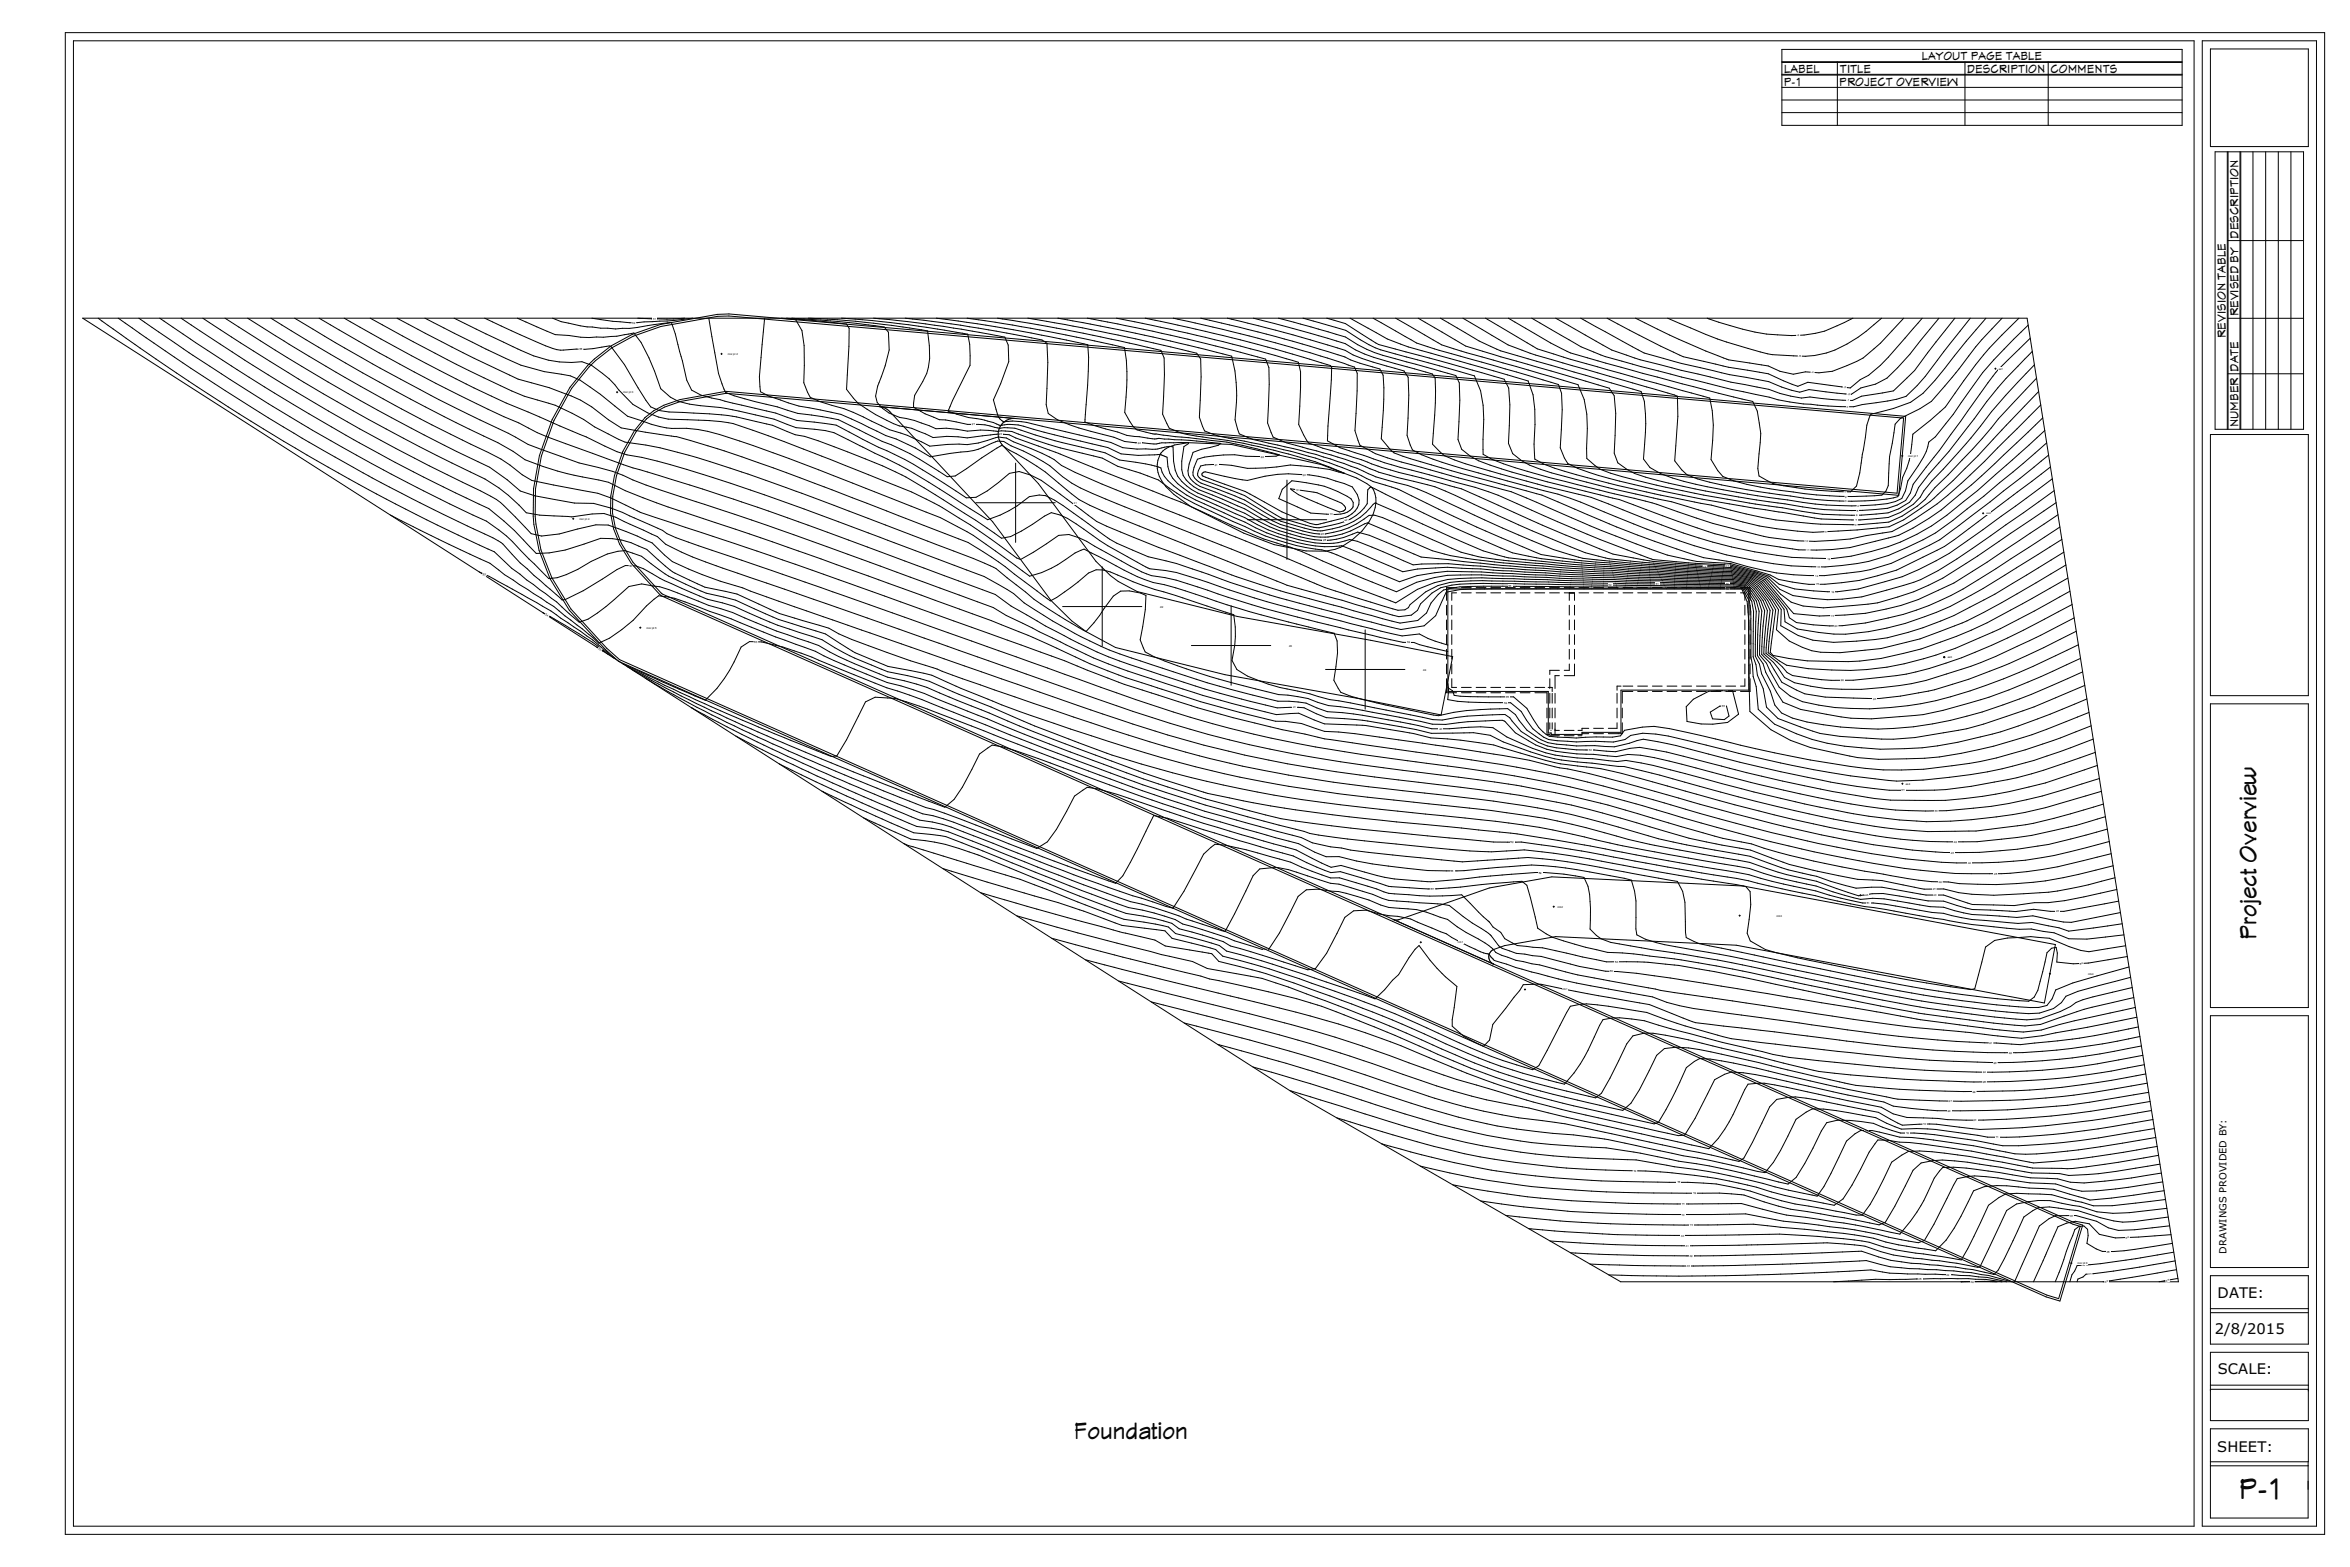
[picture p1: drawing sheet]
<svg xmlns="http://www.w3.org/2000/svg" width="914mm" height="610mm" viewBox="0 0 914 610" stroke-linecap="round" stroke-linejoin="round" font-family="sans-serif">
<defs><g id="words">
<text font-size="14.2" x="871.1" y="583.1">P-1</text>
<g font-size="11.3">
<text x="878" y="365.8" transform="rotate(-90 878 365.8)">Project Overview</text>
<text x="417.7" y="559.8">Foundation</text>
</g>
<g font-size="6.9">
<text x="862.9" y="504.9">DATE:</text>
<text x="861.8" y="518.8">2/8/2015</text>
<text x="863" y="534.6">SCALE:</text>
<text x="862.8" y="564.9">SHEET:</text>
</g>
<g font-size="5.7">
<text x="747.7" y="23.4">LAYOUT PAGE TABLE</text>
<text x="694.2" y="28.3">LABEL</text>
<text x="715.9" y="28.3">TITLE</text>
<text x="765.3" y="28.3">DESCRIPTION</text>
<text x="797.9" y="28.3">COMMENTS</text>
<text x="694.1" y="33.3">P-1</text>
<text x="715.7" y="33.3">PROJECT OVERVIEW</text>
<text x="871" y="92.8" transform="rotate(-90 871 92.8)">DESCRIPTION</text>
<text x="871" y="123" transform="rotate(-90 871 123)">REVISED BY</text>
<text x="866.1" y="131.4" transform="rotate(-90 866.1 131.4)">REVISION TABLE</text>
<text x="871" y="144.6" transform="rotate(-90 871 144.6)">DATE</text>
<text x="871" y="166.2" transform="rotate(-90 871 166.2)">NUMBER</text>
</g>
<text font-size="4.7" x="866.3" y="487.7" transform="rotate(-90 866.3 487.7)">DRAWINGS PROVIDED BY:</text>
<g font-size="1.4">
<text x="246" y="125.9" transform="rotate(-1 246 125.9)">32</text>
<text x="254.2" y="124.5" transform="rotate(1 254.2 124.5)">31</text>
<text x="699.2" y="130.9" transform="rotate(-3 699.2 130.9)">-6</text>
<text x="225.4" y="136.3" transform="rotate(1 225.4 136.3)">35</text>
<text x="699.8" y="138.9" transform="rotate(2 699.8 138.9)">-5</text>
<text x="704.8" y="145.3" transform="rotate(4 704.8 145.3)">-4</text>
<text x="717.3" y="151" transform="rotate(7 717.3 151)">-3</text>
<text x="718.8" y="153.7" transform="rotate(2 718.8 153.7)">-2</text>
<text x="718.6" y="156.2" transform="rotate(1 718.6 156.2)">-1</text>
<text x="718.6" y="158.6">0</text>
<text x="378.2" y="165.5">27</text>
<text x="388.7" y="169.4">29</text>
<text x="442.8" y="172.7">24</text>
<text x="490.6" y="178">22</text>
<text x="472.7" y="181.1">21</text>
<text x="507" y="185.1" transform="rotate(3 507 185.1)">20</text>
<text x="504.2" y="191" transform="rotate(5 504.2 191)">18</text>
<text x="717.7" y="191.7" transform="rotate(1 717.7 191.7)">1</text>
<text x="718" y="193.6" transform="rotate(1 718 193.6)">2</text>
<text x="718" y="195.3" transform="rotate(1 718 195.3)">3</text>
<text x="722.7" y="197.2" transform="rotate(-1 722.7 197.2)">4</text>
<text x="517.4" y="200.5" transform="rotate(2 517.4 200.5)">19</text>
<text x="722" y="202.7">7</text>
<text x="722.2" y="200.8">6</text>
<text x="722.5" y="199" transform="rotate(-1 722.5 199)">5</text>
<text x="514" y="208.2">23</text>
<text x="710.2" y="207.2" transform="rotate(-3 710.2 207.2)">9</text>
<text x="721.9" y="204.6">8</text>
<text x="514.9" y="210.6">25</text>
<text x="702.4" y="210.9" transform="rotate(2 702.4 210.9)">10</text>
<text x="702.9" y="214.4" transform="rotate(1 702.9 214.4)">11</text>
<text x="244.9" y="220.5" transform="rotate(2 244.9 220.5)">50</text>
<text x="662.8" y="220.8" transform="rotate(2 662.8 220.8)">18</text>
<text x="671.6" y="220.6" transform="rotate(2 671.6 220.6)">17</text>
<text x="707" y="220.9" transform="rotate(1 707 220.9)">13</text>
<text x="711" y="217.7">12</text>
<text x="187.8" y="223.6" transform="rotate(24 187.8 223.6)">53</text>
<text x="644.4" y="227.6">31</text>
<text x="671.6" y="227.4">30</text>
<text x="706.3" y="224.3">14</text>
<text x="706.5" y="227.8">15</text>
<text x="587" y="228.5">33</text>
<text x="625.9" y="228.1">32</text>
<text x="671.6" y="229.5">34</text>
<text x="712.6" y="230.6">16</text>
<text x="212.2" y="239.3" transform="rotate(28 212.2 239.3)">54</text>
<text x="712.4" y="239.9" transform="rotate(-2 712.4 239.9)">19</text>
<text x="713.9" y="243.9" transform="rotate(-1 713.9 243.9)">20</text>
<text x="293.5" y="250.1" transform="rotate(2 293.5 250.1)">53</text>
<text x="547.6" y="250.3">36</text>
<text x="232.7" y="252.5" transform="rotate(32 232.7 252.5)">55</text>
<text x="670.6" y="269.2">34</text>
<text x="716.3" y="265.1">26</text>
<text x="503.1" y="275.6">41</text>
<text x="585.3" y="273.8">36</text>
<text x="586" y="271.5">35</text>
<text x="670" y="275.1">33</text>
<text x="728.9" y="272.2">28</text>
<text x="560.1" y="283.9">40</text>
<text x="618.2" y="292.2">38</text>
<text x="739.9" y="307.9">37</text>
<text x="752.8" y="315.9" transform="rotate(-1 752.8 315.9)">39</text>
<text x="587.8" y="328">52</text>
<text x="760.3" y="327.9">42</text>
<text x="759.1" y="332.1">43</text>
<text x="564.4" y="339.2">55</text>
<text x="598.7" y="339.9">56</text>
<text x="765.8" y="336.1">44</text>
<text x="776" y="340.3">45</text>
<text x="556.9" y="346.2">57</text>
<text x="752.1" y="346.3" transform="rotate(-1 752.1 346.3)">47</text>
<text x="754.4" y="343.5" transform="rotate(1 754.4 343.5)">46</text>
<text x="726.4" y="351.7">51</text>
<text x="752.4" y="348.6">48</text>
<text x="800" y="355">49</text>
<text x="491.9" y="369.7" transform="rotate(-1 491.9 369.7)">60</text>
<text x="628.5" y="374.6">58</text>
<text x="809.3" y="375.2" transform="rotate(-3 809.3 375.2)">54</text>
<text x="626.5" y="378.3" transform="rotate(1 626.5 378.3)">59</text>
<text x="774.1" y="406.1" transform="rotate(1 774.1 406.1)">61</text>
<text x="775.8" y="413.8" transform="rotate(1 775.8 413.8)">63</text>
<text x="781.8" y="410">62</text>
<text x="771.6" y="417.5">64</text>
<text x="767.6" y="425">66</text>
<text x="771.6" y="421.3" transform="rotate(-1 771.6 421.3)">65</text>
<text x="758.4" y="428.8" transform="rotate(1 758.4 428.8)">67</text>
<text x="748.3" y="437.7" transform="rotate(-1 748.3 437.7)">70</text>
<text x="757.9" y="432.5">68</text>
<text x="767.9" y="436.2">69</text>
<text x="725.8" y="440.2">73</text>
<text x="741.7" y="441.2">72</text>
<text x="776.6" y="442.8">71</text>
<text x="635.6" y="455.9" transform="rotate(1 635.6 455.9)">74</text>
<text x="652.7" y="460.4">75</text>
<text x="658.9" y="464.6">76</text>
<text x="654.3" y="472.9">78</text>
<text x="654.4" y="468.8">77</text>
<text x="805.5" y="473.3" transform="rotate(-1 805.5 473.3)">83</text>
<text x="657.6" y="477">79</text>
<text x="654.2" y="481">80</text>
<text x="656" y="485.1">81</text>
<text x="827.2" y="481.8" transform="rotate(-2 827.2 481.8)">84</text>
<text x="657.5" y="489">82</text>
<text x="819.7" y="487.3">85</text>
<text x="656.4" y="492.9">83</text>
<text x="746.5" y="498">85</text>
<text x="757.4" y="496.3">84</text>
<text x="810.3" y="492.6" transform="rotate(-4 810.3 492.6)">86</text>
<text x="812.7" y="496" transform="rotate(-4 812.7 496)">87</text>
<text x="766.9" y="499">86</text>
<text x="819.1" y="498.9" transform="rotate(-9 819.1 498.9)">88</text>
<text x="842.9" y="498.6" transform="rotate(-10 842.9 498.6)">89</text>
</g>
<g font-size="1.2">
<text x="283.2" y="138">mor pt 2</text>
<text x="777.7" y="143.8">es1</text>
<text x="242.5" y="153">mor pt 3</text>
<text x="742.5" y="177.7">mor pt 1</text>
<text x="417.8" y="196">d1</text>
<text x="225.4" y="202.2">mor pt 4</text>
<text x="523.1" y="202.6">ud1</text>
<text x="773" y="200.1">es2</text>
<text x="451.5" y="236.3">d2</text>
<text x="251.5" y="244.6">mor pt 5</text>
<text x="501.6" y="251.5">d3</text>
<text x="757.9" y="256">es3</text>
<text x="553.8" y="260.9">d4</text>
<text x="741.6" y="305.3">es4</text>
<text x="606" y="353.1">mb2</text>
<text x="725.3" y="348.7">es5</text>
<text x="691.3" y="356.6">mb3</text>
<text x="567.3" y="367">mb1</text>
<text x="812.5" y="379.2">mb4</text>
<text x="607.9" y="385.3">mb1</text>
<text x="808.4" y="491.7">mor pt 6</text>
</g>
</g></defs>
<path d="M25.4 12.7h879.1v584.2h-879.1zM32.2 123.8h756.6l58.8 374.8h-217l-127.7-73.7zM664.3 123.8l4.4 1.5a82.1 82.1 0 0 0 33.3 5 37 37 0 0 0 15.6-4.8l3.4-1.7" fill="none" stroke="#000" stroke-width=".39"/>
<path d="M698.9 129.9l1.5-.1 .1 1.3-1.6 .1z" fill-rule="evenodd" fill="#fff"/>
<path d="M648.9 123.8l4.6 2a175.8 175.8 0 0 0 36.1 12.2l8.3 .4a35.6 35.6 0 0 0 25-7.2l9.3-7.4" fill="none" stroke="#000" stroke-width=".39"/>
<path d="M699.6 137.9h1.5v1.4l-1.6-.1z" fill-rule="evenodd" fill="#fff"/>
<path d="M636.4 123.8a335.4 335.4 0 0 0 36.2 16.2l15.4 2.4 4.6 2 5.2 1.2 4.7-.9 5.3 .3 5.2-.6 5.7-2.2 6.3-2.9 6.7-5.8 9-9.7" fill="none" stroke="#000" stroke-width=".39"/>
<path d="M704.6 144.2l1.5 .2-.1 1.3-1.6-.1z" fill-rule="evenodd" fill="#fff"/>
<path d="M625.3 123.8l21 10.9a47.4 47.4 0 0 0 16.7 5.9l9.6 2.3 15.5 2.5 5.8 2.7 5.7 2.2 3.9-1.6 16.5 2.2 3.8-3.2 3.3-1.7a111.5 111.5 0 0 0 17.4-18.3l3.4-3.9" fill="none" stroke="#000" stroke-width=".39"/>
<path d="M717.1 149.9l1.6 .3-.2 1.3-1.5-.2z" fill-rule="evenodd" fill="#fff"/>
<path d="M615.1 123.8l24.6 13.5 7.5 2.1a453.4 453.4 0 0 0 41 9.1l5.1 2.1 7 2 3.6-1 16.5 1.8 3.7-2.5 5.7-1.5 4.4-2.3 8.9-9.3 11.4-14" fill="none" stroke="#000" stroke-width=".39"/>
<path d="M718.6 152.7l1.5 .1v1.3h-1.6z" fill-rule="evenodd" fill="#fff"/>
<path d="M605.3 123.8l21.9 12.4a157.9 157.9 0 0 0 23.3 6.9 529 529 0 0 0 37.8 8.4l4.2 1.5 4.2 1.1 4.3 .8 3.3-.5a116.7 116.7 0 0 0 16.5 1.4l3.5-1.7 12.5-2 8.2-8 15.6-20.3" fill="none" stroke="#000" stroke-width=".39"/>
<path d="M718.3 155.2h1.6v1.3h-1.6z" fill-rule="evenodd" fill="#fff"/>
<path d="M596 123.8l11.6 6.7a88.4 88.4 0 0 0 27.7 11.2l14.8 3.8a611.1 611.1 0 0 0 38.3 9 82.9 82.9 0 0 0 18.7 3.1l14.1 .6 3.4-.8a79.5 79.5 0 0 0 17.1-3.2 93.1 93.1 0 0 0 14.6-17.4l10.4-13" fill="none" stroke="#000" stroke-width=".39"/>
<path d="M718.3 157.6h1.2v1.4h-1.2z" fill-rule="evenodd" fill="#fff"/>
<path d="M586.9 123.8l2.6 1.5a193.5 193.5 0 0 0 21.5 12l28.2 7.9 29.5 7.8 13.3 3.2 1.8 3.7 1.3 8.7-1.1 13.6 .4 3 5.4 2.9 4.2 .9a157.8 157.8 0 0 0 26 2.3l2.4-2.2 1.2-5.1 2.2-13.9a19.1 19.1 0 0 1 2.2-8.9l8.9-2.3 6.5-2.4 4.9-3.5a266.3 266.3 0 0 0 16.7-20.2l7.8-9" fill="none" stroke="#000" stroke-width=".39"/>
<path d="M717.4 190.7h1.3l-.1 1.4h-1.2z" fill-rule="evenodd" fill="#fff"/>
<path d="M578 123.8l20.2 11.9 12.9 4.1 54.2 15.1 .9 4.9 .5 5.6-.9 13.4 2.6 4.3 1.9 2.2a82.2 82.2 0 0 0 22.7 5.5 162.3 162.3 0 0 0 39.2 1.8l1.6-1.5 .9-2.2a91.4 91.4 0 0 1 2.2-20.5l.5-3.4 2-2.2 7.7-3.8 4.4-2.9 10.8-12.7a132.6 132.6 0 0 1 16.7-19.6" fill="none" stroke="#000" stroke-width=".39"/>
<path d="M717.7 192.5h1.2v1.4h-1.2z" fill-rule="evenodd" fill="#fff"/>
<path d="M569.2 123.8l11.3 6.7a51.8 51.8 0 0 0 17 7.6l55.2 16 .2 7.8-1.3 17.4 2.8 3.5 2 1.9a101.2 101.2 0 0 0 23.3 5.8l12.8 1.9a145.9 145.9 0 0 0 41.7 1.7l4.3-.9 1-3.1 .8-4.4a31.4 31.4 0 0 0 3.6-12.7l.4-4.1 6.8-5.4 5.9-5.2 3.7-5.3a151.6 151.6 0 0 1 24.9-29.2" fill="none" stroke="#000" stroke-width=".39"/>
<path d="M717.7 194.3l1.2 .1v1.3h-1.2z" fill-rule="evenodd" fill="#fff"/>
<path d="M560.5 123.8l6.5 3.8a76.8 76.8 0 0 0 23.3 10.7l48.3 14 1.2 3.8a88 88 0 0 1-.3 22.5l2.5 3.3a55.3 55.3 0 0 0 17.8 6.5 511.7 511.7 0 0 0 50.8 8.1 121.3 121.3 0 0 0 23.8-.6l3.1-.8 2.5-1.2 1.4-2.9 1-3.9 4-6a19.7 19.7 0 0 0 4.1-9.1l2.6-2.1a197.4 197.4 0 0 0 14.7-19.9 146.5 146.5 0 0 1 21.4-23.5" fill="none" stroke="#000" stroke-width=".39"/>
<path d="M722.4 196.2l1.2-.1v1.4h-1.2z" fill-rule="evenodd" fill="#fff"/>
<path d="M551.8 123.8l18.5 10.8 55.9 16.4 1.9 3 .6 6.8-.6 15.5 1.4 3.7 3.6 2.6 2.9 1.6a319.1 319.1 0 0 0 47.4 10.3l11.1 1.5a127.7 127.7 0 0 0 40 1.7l3.7-1.2 3.3-1.8 1.8-2.9 1.1-3.4 10.2-13.1 18.9-26.4a48.7 48.7 0 0 1 8-9l8.5-8.3" fill="none" stroke="#000" stroke-width=".39"/>
<path d="M722.2 198h1.1l.1 1.3h-1.2z" fill-rule="evenodd" fill="#fff"/>
<path d="M543.1 123.8l11.2 6.5a43.8 43.8 0 0 0 14.2 6.3l45.5 13 2.4 5.8 1 5.7 .2 5.7-.2 11.6 5.3 4.2a223.1 223.1 0 0 0 32.1 8.3l25.9 4.8 12.8 1.8a124.3 124.3 0 0 0 41.2 2l4.1-1.5 4.2-2.6 2.2-2.8 1.3-2.9 4.1-5.3a240.5 240.5 0 0 0 22.4-28.2 280.1 280.1 0 0 1 17.8-19.5" fill="none" stroke="#000" stroke-width=".39"/>
<path d="M722 199.8h1.1v1.4h-1.1z" fill-rule="evenodd" fill="#fff"/>
<path d="M534.2 123.8l17 9.6 8.7 2.9 46.5 13.3 1.2 3.4 .3 6.4-.8 14.8 1.6 4 1.3 2.1a89.4 89.4 0 0 0 20.1 6.9l17 3.9 15.2 3.1 31.5 5.1a111.1 111.1 0 0 0 26.8 3h3.2l11-1 4.7-2 5-3.1 2.6-2.7 1.4-2.5 3.3-4 4.4-4.5 10.7-12.1a258.5 258.5 0 0 1 24.7-28.5" fill="none" stroke="#000" stroke-width=".39"/>
<path d="M721.7 201.7h1.2v1.3h-1.2z" fill-rule="evenodd" fill="#fff"/>
<path d="M525.3 123.8l7 3.9a80.6 80.6 0 0 0 24.5 9.7l37.8 10.8 1.9 5.4 .7 5.7 .1 5.9-.4 7.6 .3 5.8a60.9 60.9 0 0 0 16.1 6.1 625.7 625.7 0 0 0 52.6 11.8 170.7 170.7 0 0 0 54.8 7.6l14.2-1a38.1 38.1 0 0 0 18-13.4l10.6-10.8a166.5 166.5 0 0 0 14.1-16l14.8-15.8" fill="none" stroke="#000" stroke-width=".39"/>
<path d="M721.6 203.5h1.2v1.4h-1.2z" fill-rule="evenodd" fill="#fff"/>
<path d="M516.3 123.8l7.2 2.1 12.9 8.1 23.5 6.3 25.4 7.2 1.7 3.5 .5 6.5-.5 15 1.6 4 3.5 2.7a62.7 62.7 0 0 0 16.8 6.1 583.5 583.5 0 0 0 41.6 9.9l6 1.8a352.8 352.8 0 0 0 28 7.6l6.8 1.1 14.1 1.4 17.2-.9 12.4-1.3 5.7-2.7a110.1 110.1 0 0 0 24-20l5-4.9 23.5-25" fill="none" stroke="#000" stroke-width=".39"/>
<path d="M709.8 206.2h1.2l.1 1.4h-1.2z" fill-rule="evenodd" fill="#fff"/>
<path d="M507 123.8l16.7 4.7a48.9 48.9 0 0 0 19.2 9.2l30.8 8.5 2.4 5.9 1 5.5 .2 5.6-.2 13.5a71.5 71.5 0 0 0 17.1 6.6l8.5 2.5 33.1 8a105.3 105.3 0 0 1 16.9 5.3 243.3 243.3 0 0 0 33.6 9.6 97.3 97.3 0 0 0 39.8-.3l10.1-1.6a118.3 118.3 0 0 0 30.3-21.9l27.6-27.4" fill="none" stroke="#000" stroke-width=".39"/>
<path d="M702.1 209.8l1.8 .1v1.3h-1.8z" fill-rule="evenodd" fill="#fff"/>
<path d="M497.5 123.8l26 7.3a51.3 51.3 0 0 0 19.3 8.4l23.7 6.6 1.3 2.8 .2 6.8-.7 15.2 1.4 3.9 3.5 2.7a79.3 79.3 0 0 0 16.1 6.2l13.8 3.8 28 6.9 16.8 6.2a193 193 0 0 0 53 13.3l13-.1 6.9-.8 17.5-4.3a78.4 78.4 0 0 0 25.5-16.5 536.2 536.2 0 0 0 32.1-29.6" fill="none" stroke="#000" stroke-width=".39"/>
<path d="M702.6 213.4h1.9v1.4l-1.9-.1z" fill-rule="evenodd" fill="#fff"/>
<path d="M487.7 123.8l18.4 4.8 17.4 5.1a46.8 46.8 0 0 0 15.3 6.6l18.5 5.2 1.1 1.6a166.6 166.6 0 0 1-1 25.7l4.7 4.5a285.1 285.1 0 0 0 36.2 11l15.9 4a51.5 51.5 0 0 1 11.7 3.7 311.2 311.2 0 0 0 47.8 16.8 140.2 140.2 0 0 0 39.2 4.5 85.6 85.6 0 0 0 44.6-16.9 360.7 360.7 0 0 0 25.5-21.5l12.7-11.4" fill="none" stroke="#000" stroke-width=".39"/>
<path d="M710.7 216.7h1.9v1.3h-1.9z" fill-rule="evenodd" fill="#fff"/>
<path d="M477.6 123.8l25.5 6.5 20.3 6a65.7 65.7 0 0 0 19.4 7l3.5 1 1.6 2.5 .3 6.9-.7 15.6 2.1 5.7a90.9 90.9 0 0 0 19.4 7.3l31.7 8.6a160.6 160.6 0 0 1 28 10.1l7 2.8a232.2 232.2 0 0 0 54.3 15.5 93.7 93.7 0 0 0 44.9-3.2 96.3 96.3 0 0 0 30.5-18.1l6.5-5 11.4-9.4 13.1-11.3" fill="none" stroke="#000" stroke-width=".39"/>
<path d="M706.8 219.9l1.7 .1v1.3h-1.8z" fill-rule="evenodd" fill="#fff"/>
<path d="M467.2 123.8a654.5 654.5 0 0 1 39.5 10l16.6 5.1a63.7 63.7 0 0 0 13.6 4.7l1.3 2.4a137 137 0 0 1-.7 24.7l3.8 4.6 1.2 .9a689.7 689.7 0 0 0 51.3 14.7l6.2 1.7a562.4 562.4 0 0 0 62.9 24.4 82.1 82.1 0 0 1 17.1 3.4 99.2 99.2 0 0 0 44 1.9l3.7-.7 8.2-2.4 18.9-9.2 19.6-14.8 22.7-18.2" fill="none" stroke="#000" stroke-width=".39"/>
<path d="M706 223.3h1.8v1.4h-1.8z" fill-rule="evenodd" fill="#fff"/>
<path d="M456.5 123.8a632.5 632.5 0 0 1 70.5 19l1.1 2.4v6.9l-.9 15.5 1.9 5.6a46.8 46.8 0 0 0 16.2 6.5l42.8 11.6 5.8 2.4a654.7 654.7 0 0 0 54.9 22.2 74 74 0 0 0 22.4 3.2l2.1 .1 10.3 2.9 5.2 1.6 3.2 1.7a63.5 63.5 0 0 0 24.5 1.3l6.9-.9 14.6-4 18.6-9.2 41.3-30.9" fill="none" stroke="#000" stroke-width=".39"/>
<path d="M706.2 226.7h1.8l.1 1.4h-1.9z" fill-rule="evenodd" fill="#fff"/>
<path d="M445.6 123.8a704 704 0 0 1 72 18.4l.6 .6-.2 5-1.5 23.7 4.9 2.7 9.3 3a166.5 166.5 0 0 0 25.4 7.5l8.3 2.3a134.6 134.6 0 0 1 31.6 11.5l26.6 11.4 20.6 7.8 16.5 1.5 13.6 .6 15 4.4 4 3.1 6 1.8a68.6 68.6 0 0 0 35.2-2.8l6.7-1.9a111.4 111.4 0 0 0 25.4-14.1l33-24" fill="none" stroke="#000" stroke-width=".39"/>
<path d="M712.3 229.6h1.8v1.4h-1.8z" fill-rule="evenodd" fill="#fff"/>
<path d="M434.4 123.8a764.4 764.4 0 0 1 70.8 17.1l.9 3.8v6.1l-.8 14.3 1.9 4.1 2 3.2 9.1 2.9a155.4 155.4 0 0 1 19.2 6.5l31.2 8.4a1077.2 1077.2 0 0 0 58.9 25.4l15.5 2.8 16.7 1.3 13.6 .6 9.6 2.5 4.8 1.8 4.7 4.6 5.2 2.5a66.3 66.3 0 0 0 36.4-2.1 70.6 70.6 0 0 0 27.3-12.1l37.9-26.6" fill="none" stroke="#000" stroke-width=".39"/>
<path d="M671.3 219.6h1.8v1.4l-1.8-.1z" fill-rule="evenodd" fill="#fff"/>
<path d="M423.1 123.8a807.7 807.7 0 0 1 69.4 15.9l1.2 3.3 .2 6.5-.7 15 2.2 5.6a43 43 0 0 0 11.4 3.8l2.1 .7a160.9 160.9 0 0 1 27.5 9.1l13.6 3.5a70.5 70.5 0 0 1 16.3 5.5l24.6 11.5 20.1 8.5a70.1 70.1 0 0 0 23.5 5.6 524.1 524.1 0 0 0 38.9 2.5l9.3 2.4 4.6 1.8 5.5 6.1 4.2 3.2 4.6 1.5 7.9 .7 21.1-2a95.7 95.7 0 0 0 34.3-15.3l35.2-23.7" fill="none" stroke="#000" stroke-width=".39"/>
<path d="M662.5 219.8l1.8 .1v1.3l-1.8-.1z" fill-rule="evenodd" fill="#fff"/>
<path d="M502.2 190.2l4.7 .6a25.2 25.2 0 0 1 10.6 3l2.9 1.2a3.6 3.6 0 0 1 3.1 3 2.54 2.54 0 0 1-2.3 1.2l-4.6-1.8a75.2 75.2 0 0 1-13.3-6.3z" fill="none" stroke="#000" stroke-width=".39"/>
<path d="M504 190l1.8 .2-.1 1.3-1.8-.2z" fill-rule="evenodd" fill="#fff"/>
<path d="M498.9 190.3l3.8-3.3 2.3 .3a41.9 41.9 0 0 1 20.7 6.8l.8 1.4a3.8 3.8 0 0 1-3.3 4.1l-3.6 .6-9.6-.6-12.4-5.6z" fill="none" stroke="#000" stroke-width=".39"/>
<path d="M517.1 199.5h1.8v1.4l-1.8-.1z" fill-rule="evenodd" fill="#fff"/>
<path d="M411.6 123.8a824.2 824.2 0 0 1 67.7 14.8 64.2 64.2 0 0 1 1.3 24.7l1.6 5.5a38.3 38.3 0 0 0 11.5 3.6 180.7 180.7 0 0 1 36.9 10.9 51.9 51.9 0 0 0 12.7 4.4 69.9 69.9 0 0 1 16.9 6.4l24.5 11.3 11.4 5a73 73 0 0 0 30.1 7.9l15.5 1.3 24.8 1.5a36.9 36.9 0 0 1 20.3 4.4l11.1 13.2a100 100 0 0 0 60.3-10.9l2.1-1 12.8-8.1 27.7-18.5" fill="none" stroke="#000" stroke-width=".39"/>
<path d="M712.1 238.9l1.8-.1 .1 1.4h-1.9z" fill-rule="evenodd" fill="#fff"/>
<path d="M467.8 184.1l1.2-.5a116.1 116.1 0 0 0 16.4 3.3 57.7 57.7 0 0 1 40.8 2.5l2 3a6.1 6.1 0 0 1-3.4 8.3l-1.3 .6-9.8 2.5a5 5 0 0 1-3.9-.2 125.4 125.4 0 0 1-21.5-10.3l-3.8-2.1-15.4-5.6a1.41 1.41 0 0 1-1.4-1.1z" fill="none" stroke="#000" stroke-width=".39"/>
<path d="M506.7 184l1.9 .1-.1 1.4-1.8-.1z" fill-rule="evenodd" fill="#fff"/>
<path d="M399.9 123.8a842.3 842.3 0 0 1 65.8 13.6l1.5 2.3 .2 6.9-.7 15.7 2 5.3a40.1 40.1 0 0 0 12 3.4 205.2 205.2 0 0 1 49.1 14.1 41.6 41.6 0 0 0 11.7 4.4l2.8 .9a691.3 691.3 0 0 0 55.4 25.3 340.3 340.3 0 0 0 39 4.3l27.7 1.6a35.9 35.9 0 0 1 19.9 4.4l8.9 10.9 1.1 3.4 2.7 1.9a76.4 76.4 0 0 0 35.7-1.8 102.7 102.7 0 0 0 35-14.8l31.8-20.6" fill="none" stroke="#000" stroke-width=".39"/>
<path d="M713.6 242.9l1.7-.1 .1 1.4h-1.8z" fill-rule="evenodd" fill="#fff"/>
<path d="M388.2 123.8a744.8 744.8 0 0 1 63.5 12.5l1.3 3 .1 6.5-.7 15.3 2.6 5.5a31.3 31.3 0 0 0 10.4 3 247.7 247.7 0 0 1 51.6 12l6.2 2.6a50.9 50.9 0 0 0-13.1-2.6l-8-.7a90 90 0 0 1-16.7 1.3 41.7 41.7 0 0 0-18.2-.9 3.7 3.7 0 0 0-.9 4.2l1.5 1.1 11.1 4.1a48 48 0 0 1 13.3 7l6.4 3.8 11.4 3.4 3.3 .4a35.8 35.8 0 0 0 14.3-4.7l1.8-1.5 2.6-3.1 .2-5.5 1.1-1.1 5.7 2.8a655.6 655.6 0 0 0 49.5 22.9 144.3 144.3 0 0 0 26.9 3.9l41.4 2.8 16.9 .5 8 2 4 2.1 8.5 10.6 .4 4.9 4.7 2.8a70 70 0 0 0 34.9-.4 124 124 0 0 0 37.5-15.4l30.6-19.1" fill="none" stroke="#000" stroke-width=".39"/>
<path d="M472.4 180.1h1.8v1.3h-1.8z" fill-rule="evenodd" fill="#fff"/>
<path d="M376.3 123.8l17.7 2.6 13.8 2.5 29.8 6.3a90 90 0 0 1 0 25.2l2 3.6a6.9 6.9 0 0 0 6.3 4.1l3.2 .8 13.4 1.4a155.7 155.7 0 0 1 26.6 4.3l8.7 2.3-.5 .3a54.3 54.3 0 0 1-16.9-.3 49.4 49.4 0 0 0-14.5 1.7l-1.3 3.2a4.5 4.5 0 0 0 2.8 6.2l10.4 3.9a61.5 61.5 0 0 1 13.8 7.1l6.8 3.8 12.9 3.5a13.9 13.9 0 0 0 7.1-.6 24.8 24.8 0 0 0 15.9-9.5l.8-.5 36.2 16.1a66.4 66.4 0 0 0 26.2 6.3l14.9 1.5 26 1.8 18.3 .9 17.1 .5 7.6 1.9 3.8 2.2 5.3 6.4 2.6 3.8-.2 6.3 6.8 3.8 5.7 1.8 8 .9a102.5 102.5 0 0 0 34.8-5.7 124.2 124.2 0 0 0 23.7-10.8l4.3-2.3 26.9-16.3" fill="none" stroke="#000" stroke-width=".39"/>
<path d="M490.3 177h1.9v1.4h-1.9z" fill-rule="evenodd" fill="#fff"/>
<path d="M364.3 123.8a616.5 616.5 0 0 1 58.9 10.3 166 166 0 0 1-1 29.1l-.1 1 3.4 1.3 9.4 2.6 3.5 1.3 10.8 1.4 1.7-.3 12.3 .8 11.8 1.2-1 .7-6.6 1.6-3.2 1.2-1.5 4.5a6.7 6.7 0 0 0 4.2 8.7l17.4 7.1 6.7 4a55.9 55.9 0 0 0 23.7 7.5 32.6 32.6 0 0 0 18-7.3l2.3-.1 3 1 23.7 10.4a65.5 65.5 0 0 0 25.4 6.4 1518.6 1518.6 0 0 0 78.9 5l7.9 .2 7.2 1.6 3.6 2.3 4.9 6 2.4 3.9-.8 7.8 5 4.4a30.6 30.6 0 0 0 19.7 4.5l16-1.6a159.5 159.5 0 0 0 47-17.9l25-14.6" fill="none" stroke="#000" stroke-width=".39"/>
<path d="M513.7 207.1h1.8v1.4h-1.8z" fill-rule="evenodd" fill="#fff"/>
<path d="M352.2 123.8l21.5 2.7 13.9 2.3 17.8 3.4 2 1.3 .3 7.5-.6 16.4 .8 3.5 3.6 2.4a109.6 109.6 0 0 0 21.9 6.8l4.2 1.6 12.3 1a59.7 59.7 0 0 1 12.5-.5l.1 .4-1.8 1.1-.9 5.7a10.2 10.2 0 0 0 6.7 11.1l17.8 7.5a61.4 61.4 0 0 0 22.1 9.7 26.9 26.9 0 0 0 22.6-2.9l3.1-1.4 14.3 6.1a76.4 76.4 0 0 0 27.4 8.2l7.7 .9a1364.5 1364.5 0 0 0 92.5 5.3l6.8 1.5 3.4 2.4 4.5 5.6 2.2 3.9-2.1 16.4 1.1 1.3 6.1 1.2 7.2 .9 9.8 .2a86.1 86.1 0 0 0 27.7-3.1l6.8-1.7a194.3 194.3 0 0 0 43.2-19.7l13.9-7.9" fill="none" stroke="#000" stroke-width=".39"/>
<path d="M442.5 171.7h1.8v1.3h-1.8z" fill-rule="evenodd" fill="#fff"/>
<path d="M339.9 123.8l13.1 1.3 14.1 1.9 23.9 4.1 1.3 3.1 .2 6.5-3.2 8.6-2.8 6.3a19.8 19.8 0 0 0 2.5 7.3l1.5 1.1 2-.1a34.7 34.7 0 0 1 13 1.9l26.7 6.3 4.7 2.1 5.5 .5 3.4-.1a25.5 25.5 0 0 0 9.2-.9l1.4 .1 .2 5.7a11.6 11.6 0 0 0 5.1 9.5l4.3 2.8 18.4 7.9a70.1 70.1 0 0 0 29.9 10.5 29 29 0 0 0 14-3.2l4.5 1.2 20.2 8.5 6.6 .6a799.1 799.1 0 0 0 67.8 5.3l29.2 1.4 17.5 .4 6.4 1.4 3.2 2.5 4.1 5.2 2.1 3.9-1.9 16.6 7.2 4.8a113.2 113.2 0 0 0 58.1-4 258.6 258.6 0 0 0 48.2-22.6l3.9-2.2" fill="none" stroke="#000" stroke-width=".39"/>
<path d="M514.6 209.6h1.8v1.3h-1.8z" fill-rule="evenodd" fill="#fff"/>
<path d="M327.4 123.8l1.4 .1a408.1 408.1 0 0 1 47.8 6.1l.7 4 .1 8.1-6.8 13.7-1.7 4.2a52.3 52.3 0 0 0 14.2 3.4l3.4 1a5.8 5.8 0 0 0 5.6 .7 22.9 22.9 0 0 1 10 1.9l29 7.1 5.1 2.5 6.7 .6 8.5-.4 2.7 1.1a12.6 12.6 0 0 0 6.4 12l5.1 3.2 18.8 8.3a72.7 72.7 0 0 0 30.4 10 25.1 25.1 0 0 0 10.3-1.5l3 .7 5.8 2.3 16 6.9a117.4 117.4 0 0 1 23.3 .3 1583.2 1583.2 0 0 0 101 4.8l6 1.2 3 2.6 3.7 4.8 1.9 3.9-1.6 16.8 4.3 3.3 3.9 4.1 2.1 1.2a95.2 95.2 0 0 0 33.9 .8 111 111 0 0 0 31.8-7.7 333 333 0 0 0 43.1-20.7" fill="none" stroke="#000" stroke-width=".39"/>
<path d="M716 264.1h1.8v1.3h-1.8z" fill-rule="evenodd" fill="#fff"/>
<path d="M314.5 123.8a366.3 366.3 0 0 1 46.4 4.9l.7 5.8a21.6 21.6 0 0 1-2.6 14l-3.1 5.3-.4 4.6a42.6 42.6 0 0 0 10 4.9l2.5 .1 8.5 1.7a42.2 42.2 0 0 1 12.7 1.5 17.4 17.4 0 0 1 8.1 .7l13.2 4.1 19.5 4.7 5.5 2.8 10.3 1.6 5.9 1.5a11.5 11.5 0 0 0 4.9 7 43.3 43.3 0 0 0 12 7l15.8 7.1a78.3 78.3 0 0 0 30.9 9.6l6.8-.4 23.7 10.1a99.5 99.5 0 0 1 27.1-1.2 1894.6 1894.6 0 0 0 101.3 4.2l5.7 1.1 2.8 2.7 3.3 4.4 1.7 3.9-1.4 16.9 3.8 3.3 4.3 5.8 3.8 2.1a85 85 0 0 0 33.9 1.9 107.5 107.5 0 0 0 31-7.1 136.4 136.4 0 0 0 21.8-8.9l9.1-4.4 13.1-6.7" fill="none" stroke="#000" stroke-width=".39"/>
<path d="M377.9 164.5h1.8v1.4h-1.8z" fill-rule="evenodd" fill="#fff"/>
<path d="M308.1 123.8l7.7 .5a342.7 342.7 0 0 1 28.2 2.9l1.7 2 .3 6.9a80.5 80.5 0 0 1-4.5 14.1l-.8 3.9 .6 2.5a15.9 15.9 0 0 0 11.4 6.2l3.1 .8 8.4 3.2 4-.2 8.2 1.1a40.3 40.3 0 0 1 11.7 .1 15.2 15.2 0 0 1 8.1 1.1l16.4 5.3 16.3 4 6 3.2 11.6 3.7a17.6 17.6 0 0 1 8.5 4.8 105.1 105.1 0 0 0 20.4 11l9 4a89.7 89.7 0 0 0 29.9 9 174.4 174.4 0 0 1 20.2 8.3l10 4.1a58.9 58.9 0 0 1 24-3.9l7.9 .1a2066.3 2066.3 0 0 0 97.9 3.5l5.3 .9 2.6 2.7 2.9 4 1.5 4-.9 10.3-.2 6.7 3.2 3.3 4.6 7.5 9 4.5 7.9 1.3 17.3 .5a120 120 0 0 0 38.6-7.5 330.7 330.7 0 0 0 41.8-18.6" fill="none" stroke="#000" stroke-width=".39"/>
<path d="M728.6 271.1h1.8v1.4h-1.8z" fill-rule="evenodd" fill="#fff"/>
<path d="M306 123.8l23.4 2.3 1 1.6-.1 7-.9 16.8 4.5 5.4a71.5 71.5 0 0 0 16 8.8l4.9 .9 8.3 3.6 5.3-.4 7.9 .5 12.7-1.5 3.6 .3 2.7 1.3 16.6 6 31.4 12.6a359.4 359.4 0 0 1 36 15.4 119.3 119.3 0 0 0 22.9 8.5l28.3 12.2 12.8 5.1a53.3 53.3 0 0 1 29.2-6.6h4a2690.1 2690.1 0 0 0 97.9 2.9l4.8 .7 5.1 6.5 1.2 4-.7 9.7-.1 7.4 2.7 3.2 1.3 3.1 3.6 6.3 4.3 3.4 4.7 2.2a114.6 114.6 0 0 0 57.7-1.9 281 281 0 0 0 49.7-20.3" fill="none" stroke="#000" stroke-width=".39"/>
<path d="M388.4 168.4h1.8v1.3h-1.8z" fill-rule="evenodd" fill="#fff"/>
<path d="M304 123.8l5.6 .5 2.4 4.3 .9 5.9-.1 14.4 2.5 5.7 3.8 1.7 4.6 1.4a62.5 62.5 0 0 1 15.5 6.2 54.2 54.2 0 0 0 13.9 5.5l8.7 4.2 11.4-.8a30.1 30.1 0 0 0 14.2-2.5 9.5 9.5 0 0 1 6.9 1.6 94.7 94.7 0 0 1 15.9 6.9l2.8 2.3a444.3 444.3 0 0 0 41.1 17.4 1287.8 1287.8 0 0 1 70.2 28.8l18.8 7.2a44.4 44.4 0 0 1 29.2-9.6l16.8 .2a2865 2865 0 0 0 85.4 1.9l4.4 .6 4.5 6.2 1.1 4-.6 9-.1 8.2 2.2 3.2 1.1 3.4 4.2 7.7 2.5 3.9 6.8 2.8 19.6 3.4a128.1 128.1 0 0 0 45.4-5.7 222.2 222.2 0 0 0 38.5-15.1l5.4-2.5" fill="none" stroke="#000" stroke-width=".39"/>
<path d="M671.3 226.4h1.8v1.4h-1.8z" fill-rule="evenodd" fill="#fff"/>
<path d="M297.5 123.8l-2 22.8 .2 3.9 .2 1.9 3.4 1.7a88.6 88.6 0 0 0 19.9 5.4 41 41 0 0 1 16 5.3l9.5 4.7a77.6 77.6 0 0 1 17.2 8.2l12-1.8a23.9 23.9 0 0 0 11.9-3.4 5.9 5.9 0 0 1 7.6 .9 80.8 80.8 0 0 1 15.1 7.8 47.9 47.9 0 0 0 16.6 10.8l67.5 27a323.8 323.8 0 0 0 51.3 18.4l2.8-.2 1.3-.8 .7-1.2a26.6 26.6 0 0 1 19.3-9 691.7 691.7 0 0 1 43.2 .5l63.4 .8 4 .5 3.9 5.8 .9 4.1-.4 17.4 1.6 3.1 .9 3.7 3.3 6.8 1.8 5.4 2.6 3.1 4.2 2a126.3 126.3 0 0 0 67.9-.8 272.1 272.1 0 0 0 45.1-17.2" fill="none" stroke="#000" stroke-width=".39"/>
<path d="M644.1 226.6h1.8v1.3h-1.8z" fill-rule="evenodd" fill="#fff"/>
<path d="M248.2 123.8l11.3 .4 6.9-.4" fill="none" stroke="#000" stroke-width=".39"/>
<path d="M253.9 123.4h1.8v1.4h-1.8z" fill-rule="evenodd" fill="#fff"/>
<path d="M230.3 123.8l8.2 1.2a42.3 42.3 0 0 0 12.1 .2l9-.3 9.9-1.1" fill="none" stroke="#000" stroke-width=".39"/>
<path d="M245.7 124.9h1.8l.1 1.3-1.9 .1z" fill-rule="evenodd" fill="#fff"/>
<path d="M275.8 123.8l3.8 21.4 2.8 7.5 3.3 1.3 8 2.2a112.2 112.2 0 0 1 16.7 4.6l9.6 1.3 6.3 1.2 16.9 8.4a94.6 94.6 0 0 1 22.1 11.6l3.3 2.2 3.1-.3 10.3-7.1 7.8-4.9 2.8 1.8a102.6 102.6 0 0 1 24.3 17.1l3 2.3 9 4.4 54.1 21.7a194.1 194.1 0 0 0 36.6 12.4l24.7 7 4.8-.6 2.5-1.9 1.1-2.5a18.2 18.2 0 0 1 15.4-7.7l9-.3 97.6 1.1 3.6 .3 3.3 5.6 .7 4.1-.1 17.5 1.1 3.1 .5 4 2.3 5.4 1.3 7.1 4.5 4.4 16.3 5.8a234.9 234.9 0 0 0 28.4 2.3 155.4 155.4 0 0 0 44.2-8.9 195.3 195.3 0 0 0 24.8-9.7l5.6-2.3" fill="none" stroke="#000" stroke-width=".39"/>
<path d="M625.6 227h1.8v1.4h-1.8z" fill-rule="evenodd" fill="#fff"/>
<path d="M665.5 277l3.7-2.3h2.6l1 3.9-1.9 1.4-4.5-.3z" fill="none" stroke="#000" stroke-width=".39"/>
<path d="M669.7 274.1h1.8v1.4h-1.8z" fill-rule="evenodd" fill="#fff"/>
<path d="M215 123.8l3.4 1.3a68.1 68.1 0 0 0 18 2.6l3.1 .3 2.8-.3a56.3 56.3 0 0 0 12.2-1.4l6.7-.9 1.6 4.5 4.4 18 1.9 3.9 3.7 2 29 6.9 8.3 2.9 15.3 1.8 16.4 8.6a158.9 158.9 0 0 1 30.1 17l4.1 2.7 3.8-.2 4.4-2.5 8.6-6.9 3.7-.7 4.6 1.4 4 2.1 15.5 11.3a46.1 46.1 0 0 0 15.4 8.8l23.1 9a412.7 412.7 0 0 0 63 20.2l22.6 6.2 6.9-1 3.5-2.9 1.7-3.9 2.8-3.4 2.1-1.7a48.7 48.7 0 0 1 15.6-1.5l100.7 .7 2.7 5.2a140.1 140.1 0 0 1 .6 21.8l.6 3 .3 4.4 1.1 3.9 .8 9 6.4 5.7a81.1 81.1 0 0 0 33.9 9.2 143.8 143.8 0 0 0 60.9-8.5l12.4-4.6 14.3-5.9" fill="none" stroke="#000" stroke-width=".39"/>
<path d="M586.7 227.5h1.8v1.3h-1.8z" fill-rule="evenodd" fill="#fff"/>
<path d="M201.3 123.8l14.7 6.4 5.4 .3a67.4 67.4 0 0 0 25.2-1l2.8 3.7 3.1 6 4.6 12 3.8 3.3 3 1.6 4.4 1.1 4.2 .6a154.2 154.2 0 0 1 28.7 5.3l8.6 3.3 11.3 1.1 3.4 .8 10.1 5.1a260.8 260.8 0 0 1 31 16.8l18.7 12a44.9 44.9 0 0 0 16.2-9l3.9-.6 2.5 .2a94.1 94.1 0 0 1 16.5 10.9l6.3 4.6a37.3 37.3 0 0 0 11.1 5.7l5.9 2.6a136.4 136.4 0 0 1 23.5 6.8 422.1 422.1 0 0 0 51.7 15.5l23.2 6 9-1.4 4.5-4 4.1-9.1 5.4-1 4.1-.2 105.5-.1 2.1 4.9a298 298 0 0 1 .8 29.7l.3 13.1a55.1 55.1 0 0 0 33.5 16.2 77.9 77.9 0 0 0 27.4 2.2 147.3 147.3 0 0 0 41.3-7.1 156.6 156.6 0 0 0 20.9-7.4l8.8-3.5" fill="none" stroke="#000" stroke-width=".39"/>
<path d="M671.3 228.5h1.8v1.3h-1.8z" fill-rule="evenodd" fill="#fff"/>
<path d="M658.9 272l5.9-3.1 9.4-.2 2.3 9.1-4.3 3.3-5.7 .6-4.6-.1-5.5-.9-.3-5.8z" fill="none" stroke="#000" stroke-width=".39"/>
<path d="M670.3 268.1h1.9v1.4h-1.9z" fill-rule="evenodd" fill="#fff"/>
<path d="M563.4 267.5l1.8 1.2 .6 1.8 2.4 .3 20.7 .3 5.2 4.4 2.6 4.5a15.4 15.4 0 0 0 6.1 6.4 101.3 101.3 0 0 0 18.3 .3l6.4 .1 3.1-.5 1.5-2.2 6.9-1.2 4.6-.3 6 .9 6.9 1.4a922.9 922.9 0 0 0 47.9 10.8 163.2 163.2 0 0 0 44.1 3.6 173.3 173.3 0 0 0 34.3-6.1 258.8 258.8 0 0 0 30.9-10.8" fill="none" stroke="#000" stroke-width=".39"/>
<path d="M585.7 270.5h1.8v1.4h-1.8z" fill-rule="evenodd" fill="#fff"/>
<path d="M188.6 123.8a309.2 309.2 0 0 0 28.1 12.2l1.4 .2 6.1-.4a46.6 46.6 0 0 0 12.9-1.2l.7 .3 5.2 7 5.2 8.9 5 7.5 3.2 1.4 3.9 .6 20.5 1.1a74 74 0 0 1 13.5 2.6l6.3 1.4 8.8 3.7 3.7 .7a326.5 326.5 0 0 1 39.4 15.7l27.1 16.9 10.1 7 3.5-.7 4.3-2.1 8.9-5.8 2.7-1.4a29.7 29.7 0 0 1 12.6 6.5l9.3 6.4 16.4 9a62.6 62.6 0 0 1 19.5 4.2 535.2 535.2 0 0 0 58.5 17.1l20.1 4.8 6.8-.8a46.4 46.4 0 0 0 11.1 4.4" fill="none" stroke="#000" stroke-width=".39"/>
<path d="M225.1 135.3h1.8v1.4l-1.8-.1z" fill-rule="evenodd" fill="#fff"/>
<path d="M176.7 123.8l19.3 9.3a92.6 92.6 0 0 0 17.4 7l4.2 .7 4.8 .2 4-.3 3.7 1.4a35.5 35.5 0 0 1 10.7 9.6 30.4 30.4 0 0 0 26.7 11.6l8.5 .3a46 46 0 0 1 16.9 3.8l30.2 11.3 20.4 8.2a152.1 152.1 0 0 1 34.2 17.4l17.9 12.7 1.5 .7 5.1-2.9 9.7-6.5 4-.4 4 1.3 3 1.4 19.5 10.9a24.5 24.5 0 0 0 10.9 3.2l8.8 2.4a504.5 504.5 0 0 0 59.5 17.1l24.3 5.7h4.3l2.1 .9 11.1 2.6" fill="none" stroke="#000" stroke-width=".39"/>
<path d="M547.3 249.3h1.8v1.4h-1.8z" fill-rule="evenodd" fill="#fff"/>
<path d="M563.4 265.9l.3 2.5-.4 3.8a100.4 100.4 0 0 0 20.4 1.1l4.1 .1 4.1 3.4 2 3.3a20 20 0 0 0 8.7 7.6l3.3 .5a77.1 77.1 0 0 0 14.9 .2l7 .3 4.5-1 2.2-1.6 4.7-.9a90.6 90.6 0 0 1 21.9 4 571.6 571.6 0 0 0 59 12.6 104.9 104.9 0 0 0 38.5 .6 194.6 194.6 0 0 0 55.9-14.9" fill="none" stroke="#000" stroke-width=".39"/>
<path d="M585 272.8h1.8v1.3h-1.8z" fill-rule="evenodd" fill="#fff"/>
<path d="M165.4 123.8l3.3 1.7a599.2 599.2 0 0 0 34 16.6l9.1 2.5 10.2 1.6 3.7 1.7a164.8 164.8 0 0 1 18.5 14l5.8 1.9a36.4 36.4 0 0 0 17.1 2.8 70.6 70.6 0 0 1 20.7 5 940.6 940.6 0 0 1 52.5 19.7l25.6 10.1a120.6 120.6 0 0 1 24.9 15.4l9.8 7.4a45.5 45.5 0 0 0 17.7-9.1l3.5-1.5 8 4.1a108 108 0 0 0 18.9 8.9 213.6 213.6 0 0 1 28.7 8.7l13.3 3.9 28.4 7.1 1.2 3 .1 4.7-1.4 10.6 2.7 4.7a124.4 124.4 0 0 0 21.9 5.9l16.2 3.2a100.4 100.4 0 0 1 26.9-2.7l3 2.3a21.3 21.3 0 0 0 9.9 9.8l2.7 1.1a91.5 91.5 0 0 0 18.2 1.2l7.7 .4 11.2-2.9 12.7 2.4a780.5 780.5 0 0 0 60.2 14.2l2.9 .6a159.1 159.1 0 0 0 37.5 2.6 192.6 192.6 0 0 0 56.6-12.6l6-2.1" fill="none" stroke="#000" stroke-width=".39"/>
<path d="M739.6 306.9h1.9v1.3h-1.9z" fill-rule="evenodd" fill="#fff"/>
<path d="M154.5 123.8l.4 .2a804.5 804.5 0 0 0 46.7 23.5 140.5 140.5 0 0 1 24.3 8.2l4.4 2.6 6.5 5 4.9 3.2 20.9 3.3a535.9 535.9 0 0 1 58.1 19.6l56 21.6 11.8 7.6 20.2 15.2 2.4-1.3 5.5-3.9 6.9-5.7 3-1.2h2.8l2.8 .8 5.8 2.5a116.6 116.6 0 0 0 19.5 6.6l22.7 7.5a41.6 41.6 0 0 1-.7 17.8l1.9 3.6 4.1 2.5a74.1 74.1 0 0 0 19.6 5.9l12.4 3.3 8 1.2 32.1 6.6 3.7 .1a147.7 147.7 0 0 1 24.4-2.1l1.9 1.2 4.4 5.4 4.2 2.7a22.3 22.3 0 0 0 12.9 4l19.6 1.1 5.6-1.3 3.8-.4a328.5 328.5 0 0 1 35 8.2 591.6 591.6 0 0 0 56.4 11.7 182.9 182.9 0 0 0 42-.8 219.1 219.1 0 0 0 44.7-12" fill="none" stroke="#000" stroke-width=".39"/>
<path d="M617.9 291.2h1.9v1.3h-1.9z" fill-rule="evenodd" fill="#fff"/>
<path d="M144.1 123.8a626.2 626.2 0 0 0 59.9 30.3 68.9 68.9 0 0 1 27.4 12l11.8 5.9a192.6 192.6 0 0 1 33.1 7.6l14.7 4.8 21 7.5 71.1 27.2a22.1 22.1 0 0 1 8.8 5.7 179.1 179.1 0 0 0 30.7 20.9l5.3-6.3 5.3-7.5 2.9-1.9 3.3-.1 4.4 .8 2.1 .9-.3 5.6-1.9 11.7 1.9 4.7a112.6 112.6 0 0 0 20.3 8l12.9 3.9 18.7 4.7 3.6 .2 7.8 1.3 8 2.8 13.2 1.8 27.2 5.4 5.2 .1a137.9 137.9 0 0 1 22-1.6l1.1 .5 4 4.4 5.1 3.1a28.6 28.6 0 0 0 13.8 4.5l20.4 1.6 4.5-.8a112.1 112.1 0 0 1 26.5 5.2 588.5 588.5 0 0 0 72.6 15.9 169 169 0 0 0 49.1-2 197.2 197.2 0 0 0 28.5-7.6l6.8-2.1" fill="none" stroke="#000" stroke-width=".39"/>
<path d="M752.5 314.9l1.8-.1v1.4h-1.8z" fill-rule="evenodd" fill="#fff"/>
<path d="M133.9 123.8a783.3 783.3 0 0 0 63.1 33l20.9 8.9a222.6 222.6 0 0 1 22.2 10l3.9 1.3a268.4 268.4 0 0 1 40.4 11l28.4 10 70.1 26.3a60.5 60.5 0 0 1 15.6 10.3 200.3 200.3 0 0 0 37.3 19.8l12.2 4.1a432.9 432.9 0 0 0 49.2 14.3h4.4l6.6 .7 8.3 3.4a257.1 257.1 0 0 1 40.6 6.6h6.8a88.8 88.8 0 0 1 17-.4l5.5 3.6a70.9 70.9 0 0 0 21.6 7.5l21.3 2 3.4-.4a209.2 209.2 0 0 1 30.1 7.1l14.9 3.9a565 565 0 0 0 41.2 9.3 172.4 172.4 0 0 0 64.2 .8l12.9-2.7 21.7-6.4" fill="none" stroke="#000" stroke-width=".39"/>
<path d="M559.8 282.9h1.8v1.4h-1.8z" fill-rule="evenodd" fill="#fff"/>
<path d="M124.2 123.8a812.6 812.6 0 0 0 71.8 38.3l5.8 2.4a85 85 0 0 0 18.3 8.1 724 724 0 0 0 53.3 17.6 1160.6 1160.6 0 0 1 56.8 19.9l57.1 21.2 6.1 4.5a346.2 346.2 0 0 0 38 19.8 844.4 844.4 0 0 0 43.3 14.1l22.3 5.7 10.4-.1 8.7 3.9 7 .4a144.1 144.1 0 0 1 22.3 3.2l11.5 2.5 8.4-.1a51.7 51.7 0 0 1 14.5 .8 90.3 90.3 0 0 0 37.5 10.7l14.6 1.5 10.8 2.6a870.3 870.3 0 0 0 75.4 18.7 189.1 189.1 0 0 0 48 3.8h2.8l10.5-1.4a118.9 118.9 0 0 0 26.2-5.3l12.9-3.8" fill="none" stroke="#000" stroke-width=".39"/>
<path d="M502.8 274.6h1.9v1.3h-1.9z" fill-rule="evenodd" fill="#fff"/>
<path d="M114.6 123.8a886.6 886.6 0 0 0 86 46.3l4.9 2.8 19.8 7.2 13.1 3.3a380.6 380.6 0 0 0 41.9 14.8l28.6 9.8 77.6 28.3 5 3.1 10.3 4.9a410.3 410.3 0 0 0 29.4 14l7.7 2.8a586.9 586.9 0 0 0 57.7 16.9l8.7-.5 10 4.1 8.4 .3a74.3 74.3 0 0 1 17.2 1.9l9.1 1.6 6.7 1.7a180.8 180.8 0 0 1 24.5 2.7l3.6 1.2a208.1 208.1 0 0 0 22.3 6.1l10.2 1.3a88.3 88.3 0 0 1 20.9 4.4 932.5 932.5 0 0 0 79.2 20.2 188.4 188.4 0 0 0 95.5-3.4l6.3-1.9" fill="none" stroke="#000" stroke-width=".39"/>
<path d="M760 326.9h1.8v1.4h-1.8z" fill-rule="evenodd" fill="#fff"/>
<path d="M105.4 123.8a821.9 821.9 0 0 0 88.3 48.4l5.9 3.4 4.7 3.3a124.4 124.4 0 0 0 28.7 7.8l3.8 .9a193.8 193.8 0 0 0 30 11.9 2989.1 2989.1 0 0 1 106.6 37.5 426.7 426.7 0 0 1 50.7 21.2 548.1 548.1 0 0 0 40.3 13.9l18 5.1 13.9 3.4h3.9l6.2 .9 9 3a328.9 328.9 0 0 1 43.3 5.4l22.6 3.5a176.9 176.9 0 0 1 25.5 5.3l3.2 .4a721 721 0 0 1 51.5 13.8 565.9 565.9 0 0 0 75.6 16.8 175.3 175.3 0 0 0 78.7-6l4.2-1.2" fill="none" stroke="#000" stroke-width=".39"/>
<path d="M758.8 331.1h1.8v1.3h-1.8z" fill-rule="evenodd" fill="#fff"/>
<path d="M96.4 123.8a873.9 873.9 0 0 0 98.5 54.8l3.6 2.3 4.7 3.8 3.7 2.2 19.9 3.9a53.9 53.9 0 0 1 19.7 7.2l2.2 1.1a2923.4 2923.4 0 0 1 101.8 35l34.4 12.4a935.5 935.5 0 0 1 46.2 17.3 557.7 557.7 0 0 0 81.7 23l2.7 .6 35.5 5.2a553.9 553.9 0 0 1 92.3 18.5l4.2 1.2a629 629 0 0 0 93.8 21.8 189.4 189.4 0 0 0 57.9-1.3l21.6-5.4" fill="none" stroke="#000" stroke-width=".39"/>
<path d="M765.5 335.1h1.8v1.4h-1.8z" fill-rule="evenodd" fill="#fff"/>
<path d="M87.5 123.8a839.1 839.1 0 0 0 103 58l6.9 4.8 5 4.4 5.7 1.9 15.4 2.8 7.5 .1 6.7 1.9 4.5 1.6 15.6 7 1.7 1.3 3.5 1.6 56.4 19.4 88.2 31.3a783.1 783.1 0 0 0 71.1 23.5 573.1 573.1 0 0 0 76.3 13.5 487.7 487.7 0 0 1 99.8 21.2 596.8 596.8 0 0 0 92.4 20.4 197.4 197.4 0 0 0 41.5 .6 169.4 169.4 0 0 0 27.3-5.6l5.5-1.4" fill="none" stroke="#000" stroke-width=".39"/>
<path d="M775.7 339.3h1.8v1.4h-1.8z" fill-rule="evenodd" fill="#fff"/>
<path d="M78.9 123.8a850.6 850.6 0 0 0 109.8 62.6 63.5 63.5 0 0 1 16.1 13.1l5.2 .9 12.5 .7 7.9-1.2 4.6-.1 4.6 1.4 16.2 7.5 3.2 3.1a219.6 219.6 0 0 0 32.8 12.9l107.5 37.5a1106.7 1106.7 0 0 0 70.8 23.5 531.6 531.6 0 0 0 81.4 14.7 563.9 563.9 0 0 1 58.6 9l15.6 3.8 28.4 8.4a203.2 203.2 0 0 0 27.4 6.7 313.9 313.9 0 0 0 51.3 11.8l3 .6a109.3 109.3 0 0 0 22.4 2.4l4.1 .6a154.4 154.4 0 0 0 53.2-5.2l6.7-1.7" fill="none" stroke="#000" stroke-width=".39"/>
<path d="M754.1 342.4l1.8 .1v1.3h-1.8z" fill-rule="evenodd" fill="#fff"/>
<path d="M70.4 123.8a901.5 901.5 0 0 0 120.5 69.2 30.6 30.6 0 0 1 9.6 8.1l6.2 6.5 4 .9 6.9-.8 14.3-3.5 4.7 .1 11.3 4.2 5.8 2.7 4.9 4.7 3 2.6a153.9 153.9 0 0 0 27.4 10.2l20.2 7.4 110.2 38.3a520.7 520.7 0 0 0 81.6 22.7 1254.5 1254.5 0 0 0 74.5 10.1 324.9 324.9 0 0 1 66.5 14.4l7.5 2.2a242.7 242.7 0 0 0 31.7 6.9 136.9 136.9 0 0 0 26 8.2l15.7 3.2 9.4 .5 8.2 1.7a43.3 43.3 0 0 0 15.8 1.5 79.6 79.6 0 0 0 31.2 1.9 140.5 140.5 0 0 0 35.5-6.2" fill="none" stroke="#000" stroke-width=".39"/>
<path d="M751.8 345.3l1.7-.1 .1 1.4h-1.8z" fill-rule="evenodd" fill="#fff"/>
<path d="M62.1 123.8a968.9 968.9 0 0 0 72.5 45.5 694.5 694.5 0 0 0 55.6 28.6 124.6 124.6 0 0 1 18.5 17.4l5-.2 6.2-1.1 13.8-4.6a29.5 29.5 0 0 1 14.9 3.1l3.1 1.2 7.2 6.5a26 26 0 0 0 9.4 5.5 36.4 36.4 0 0 0 13.9 4.3l4.6 1.1 8.5 3.9a75.6 75.6 0 0 0 17 6.4l10.2 3 3.9 2.2 11.6 4.6a318.2 318.2 0 0 0 26.6 9.1l10 3.8 20.3 7a941.2 941.2 0 0 0 75.8 24 527.2 527.2 0 0 0 75.1 12.5 593.1 593.1 0 0 1 65.7 9.3l12.5 3.2a327.8 327.8 0 0 0 52.6 12.2l4.4 .8a115.8 115.8 0 0 0 25.9 7.8l5.5 2 9.8 2.6 10.1-.4 17.1 3.1h6.9l11.2 3.7 8.2 .1a53.6 53.6 0 0 0 15.9-.8h5.3l6.4-.8 20.4-4.4" fill="none" stroke="#000" stroke-width=".39"/>
<path d="M752.1 347.6h1.8v1.4h-1.8z" fill-rule="evenodd" fill="#fff"/>
<path d="M54 123.8l5.2 3.6a930.1 930.1 0 0 0 45.2 29.7 797.2 797.2 0 0 0 84.9 45.6 55.1 55.1 0 0 1 13.3 11.4l10.9 11 3.3-.4 3.5-1.1 4.5-2.1 5.2-3.1 6.3-2.9 4.2-1 2.7-.3 6.4 2.2 3.7 2.9a47.5 47.5 0 0 0 13.5 8 49 49 0 0 0 14.8 5l4.6 1.2 7.3 3.3a107.3 107.3 0 0 0 18.2 6.9l9.5 2.9 11.5 7.3 12.8 5.3 17.1 3.5a506.3 506.3 0 0 0 54 20.9 511.5 511.5 0 0 0 95 23.8 1344.5 1344.5 0 0 0 65.7 7.6 276.8 276.8 0 0 1 47.1 9 334.7 334.7 0 0 0 42.7 9.1l13.7 2.4a135 135 0 0 0 26 7.3l16.4 5.7 5.3-.8 4.2-.1 17.5 2.9 6.1 .1a43 43 0 0 0 18.2 3.4l9.7 .6 7.1-.9 6.6 .8h5.2l21.3-3.9" fill="none" stroke="#000" stroke-width=".39"/>
<path d="M799.7 353.9h1.8v1.4h-1.8z" fill-rule="evenodd" fill="#fff"/>
<path d="M46 123.8l8.4 5.9a970.1 970.1 0 0 0 86.9 54.3l22.1 11.6 28.4 13.6a17.5 17.5 0 0 1 7.5 6.5l3.1 3.3 16.3 14.4 1.2-.1 7-3.5 13.2-8.2 3.2-1.6 4.1 .1 3 1.2a177 177 0 0 0 24.9 11.8l10.4 2.8a194.6 194.6 0 0 0 34.2 13l4.9 3.1a105.9 105.9 0 0 0 18.1 8.3l2.5 1a77.9 77.9 0 0 1 25.3 7.8l12.4 5a584 584 0 0 0 43.7 17.5 469.4 469.4 0 0 0 110.2 23.2 1164.7 1164.7 0 0 1 61.9 7.1l5.4 1a721.1 721.1 0 0 0 45.1 9.5l31.3 5.5a170.1 170.1 0 0 0 25.9 6.8 139.2 139.2 0 0 0 17.4 5.2l4.7-.4a146.3 146.3 0 0 1 18.3 2.5l4 .7 5.2 .2a50.2 50.2 0 0 0 17.2 3.2l11.3 .8 6.3-.6 11.9 2.4 3 .1 19.2-3.8" fill="none" stroke="#000" stroke-width=".39"/>
<path d="M244.6 219.5h1.8v1.4l-1.8-.1z" fill-rule="evenodd" fill="#fff"/>
<path d="M38.2 123.8a897.9 897.9 0 0 0 148.3 88.2l5.9 2.7 6.7 6.4 5.8 4.5a175.3 175.3 0 0 1 20.5 16.5l3.4-1.2a94.1 94.1 0 0 0 15.9-12.7l5-1 4.5 .8a49.3 49.3 0 0 1 13.4 4.2l8.1 3.3 9.4 2.8a260.2 260.2 0 0 0 33.5 12.8 164.4 164.4 0 0 0 26.7 12.3 88.2 88.2 0 0 1 24 7.7l12.5 5a739.4 739.4 0 0 0 50.8 20 542.7 542.7 0 0 0 37.3 12.6 639.4 639.4 0 0 0 84.3 12l14.5 1.4a585.7 585.7 0 0 1 62.4 9.4l35.8 6.4a129 129 0 0 1 22.6 5l17 3.7a148.4 148.4 0 0 0 18.2 4.7h4.2l4.6 .4 18.3 3.3 4.4 .3a82.8 82.8 0 0 0 20.7 3.2l8.3 .7 5.5-.3 10.5 2 3.7 1.3 20.9-2.8" fill="none" stroke="#000" stroke-width=".39"/>
<path d="M726.1 350.7h1.8v1.3h-1.8z" fill-rule="evenodd" fill="#fff"/>
<path d="M151.9 200.4l22.8 11.4 15.9 7.3 5.7 4.5 19.2 12.3 4.3 3.7 6.8 5 6.4 5.6 4.2-1.9 4.7-3.4 4.5-3.6 5.1-5.6 4.8-3.9 3.8 .4a106 106 0 0 1 16.1 5.7l8.3 2.8a426.5 426.5 0 0 0 32.7 12.7l7.3 3.6 20.7 8.5a113.9 113.9 0 0 1 22.8 7.8l16.2 6.4a1069.9 1069.9 0 0 0 70.2 26.5 637.2 637.2 0 0 0 44 12.3 1469.4 1469.4 0 0 0 82.8 9.1 106.9 106.9 0 0 1 23.1 1.7l14.2 2.3 43.6 8a227.1 227.1 0 0 1 31.3 6.2l21.5 4.7a151.2 151.2 0 0 0 18.9 3.3l7.8 1.5a470.7 470.7 0 0 0 39.2 5.8l4.9 .4 4.7-.1 8.9 1.5 5.7 2.3 7 .1 14.4-1.6" fill="none" stroke="#000" stroke-width=".39"/>
<path d="M587.5 327h1.8v1.4h-1.8z" fill-rule="evenodd" fill="#fff"/>
<path d="M186.5 222.5a252.2 252.2 0 0 1 46.4 28.4l5.9 5.1" fill="none" stroke="#000" stroke-width=".39"/>
<path d="M188 222.5l1.6 .8-.5 1.2-1.7-.8z" fill-rule="evenodd" fill="#fff"/>
<path d="M242.4 258.2l15.7 7.2 16.3 7a54.9 54.9 0 0 0 14-20.7l3.2-2.1 4.7 .1a118.9 118.9 0 0 1 22.3 7.1 431.6 431.6 0 0 0 40.1 15.4 1804.9 1804.9 0 0 0 95 36.1 791.5 791.5 0 0 0 53.7 15.1 77.1 77.1 0 0 0 16.9 3l6.6 .7a809.9 809.9 0 0 0 49.5 4.3l12.7-.8a550 550 0 0 1 51.9 8.5l34.2 5.7 1.8 2 .2 5.2-1.4 11.1 1.3 3 5.8 3.3a544.9 544.9 0 0 0 43.8 9.6l18.9 3.4 17.3 2.6 1.5-.4 4.2-16.2 3.5-2.6 5-.9 9.1-.5 7.2 .6 7.7 3.3 4.5 1.4 3.2 .5 14.3-2.3" fill="none" stroke="#000" stroke-width=".39"/>
<path d="M293.2 249l1.8 .1v1.3h-1.8z" fill-rule="evenodd" fill="#fff"/>
<path d="M211.2 238.3l4.6 2.6a159.4 159.4 0 0 1 20.9 13.7" fill="none" stroke="#000" stroke-width=".39"/>
<path d="M212.4 238.3l1.6 .8-.6 1.2-1.6-.8z" fill-rule="evenodd" fill="#fff"/>
<path d="M244 259.3a856.6 856.6 0 0 0 79.5 35l2.1-.3 3.8-6.2 7.4-14.8 3.7-1.8 7.7 .5a625.6 625.6 0 0 1 47.9 17.8l13.9 5.4a751.7 751.7 0 0 0 92.8 30l3.5 .9 4.3 2.1 7.1 1.5a806.9 806.9 0 0 0 51.3 5.9l25.5-1.7a406.2 406.2 0 0 1 45.4 7.1l12.8 2.2 2 3.9 .9 4.2 .2 11.7 .3 2 5.1 2.4 47.2 9.8a603.7 603.7 0 0 0 77.4 12.4l3.6 .2 2.1-1.6 1.4-2.7 3.6-14.6 1.8-1.7 1.8-.3 .4 2.2-.2 3.5 6.4 .6 6-.3 15.1-2.5" fill="none" stroke="#000" stroke-width=".39"/>
<path d="M808.9 374.2l1.8-.1 .1 1.4-1.8 .1z" fill-rule="evenodd" fill="#fff"/>
<path d="M245.7 260.3a715.9 715.9 0 0 0 86.3 40l35.6 13.7 3.6-3 3.3-4.8 6.6-12.9 4.9-3.4a112.3 112.3 0 0 1 22.6 6.9l10.2 3.8a763.1 763.1 0 0 0 42 14.8l7.8 2.6 15.2 4.4 21.5 5.8 6.3 3.3 4.4 1.8 5-.1a196.4 196.4 0 0 0 41.8 5.6 96.7 96.7 0 0 0 16.4-1l3.7-.4a103.6 103.6 0 0 1 35.7 1.8l16.2 3.2 1.2 4.3 .6 3.8-.1 10.9 .4 2.3a45.9 45.9 0 0 0 14.9 4.6 1383.4 1383.4 0 0 1 64.5 12.7 516.2 516.2 0 0 0 73.7 11l3.3-.1 3.2-.7 2-2.6 1.4-3.5 6.6-2.7 21.9-6.2" fill="none" stroke="#000" stroke-width=".39"/>
<path d="M564.1 338.2h1.8v1.4h-1.8z" fill-rule="evenodd" fill="#fff"/>
<path d="M232.2 251.7l2.5 1.6" fill="none" stroke="#000" stroke-width=".39"/>
<path d="M233 251.5l1.5 1-.7 1.1-1.5-.9z" fill-rule="evenodd" fill="#fff"/>
<path d="M251.1 263.8a529.2 529.2 0 0 0 65.2 32.4l15 6.4 28.9 11.6 7.2 2.1 36 13.8 4.1-2.6 3.6-4.8 7-13 4.9-3.4a93.8 93.8 0 0 1 16.3 4.3l12.5 4.2a624.4 624.4 0 0 0 39.9 12.4l12.6 3.4 13.6 6.8 3.9-.7a136.7 136.7 0 0 0 20.7 5.2l14.2 1.1 10.8-.9a395.5 395.5 0 0 1 33.4-2.7 99 99 0 0 1 15.4 1.9l1.6 3.5a62.6 62.6 0 0 1 .8 16.6l2.5 2.5 1.8 1.3 3.7 1.4 16 2.8a658.5 658.5 0 0 1 59.9 11.2l13.2 2.7a512.8 512.8 0 0 0 73.5 11l4.2-.2 5.5-1.8 3.1-2.2 1.8-2.5 4.6-1.9 20.6-5.5" fill="none" stroke="#000" stroke-width=".39"/>
<path d="M598.4 338.8h1.8v1.4h-1.8z" fill-rule="evenodd" fill="#fff"/>
<path d="M269 275.3a726.3 726.3 0 0 0 83.8 38.8l6.3 2.5a89.8 89.8 0 0 1 20.2 6.4l26.3 10.3 28.5 10.3 2.8-2.9 5.7-10.5 6.3-13a204.8 204.8 0 0 1 23.6 6.8l30.7 9a109.2 109.2 0 0 0 14.7 6.5l3.6-.4 15.7 4.6a22.2 22.2 0 0 0 11.1 1.7 105 105 0 0 0 28.1-1.3l15.8-1.2 1.9 1.5 4.2 16.7 5.9 3.6 12.7 3.8 8.6 2a272.6 272.6 0 0 1 28.6 2.9 1737.6 1737.6 0 0 1 64.1 12.8 544.9 544.9 0 0 0 70.5 10.5l5.1-.4 7.8-2.8 4.1-2 2.1-1.5 2.7-1.1 19.1-4.7" fill="none" stroke="#000" stroke-width=".39"/>
<path d="M556.6 345.2h1.7l.1 1.4h-1.8z" fill-rule="evenodd" fill="#fff"/>
<path d="M286.3 286.3a763.8 763.8 0 0 0 71.6 32.8 54.4 54.4 0 0 1 16.9 4.5 1201.4 1201.4 0 0 0 78.9 29l2.7 .7 4.3-6.5 7.6-14.5 4.5-3.9a114.8 114.8 0 0 1 21.4 4.8l8 2.2 4.2 2 11.3 4.1h3.6a163.7 163.7 0 0 1 19 6l2.2 .2a144.8 144.8 0 0 0 22.1 .7l4.1-.3 10.9 10.7 1.3 1.8 3 2.1 1.6 2.5 4.9 2.6 9.8 .9 24.9 5.5a198.6 198.6 0 0 1 49.5 5.3 2101.1 2101.1 0 0 0 74.1 15l27.1 3.5 12.2 1.1 6-.6 9.1-3.2a107.8 107.8 0 0 1 19.1-5.3l8.1-1.9" fill="none" stroke="#000" stroke-width=".39"/>
<path d="M628.2 373.5h1.8v1.4h-1.8z" fill-rule="evenodd" fill="#fff"/>
<path d="M303.2 297.2a808.4 808.4 0 0 0 53.5 24.3 48.4 48.4 0 0 1 17.9 4.3l51.5 20a160.4 160.4 0 0 0 22.7 7.2l9.9 3.3 2.9 1.2 15.1 4.9 3.7-6.8 7.2-14.9 2.6-2.7a22.8 22.8 0 0 1 14.3 1.3l13.2 4.3 3.3 .4 13.2 3.9 6.1 2.4 20.4 1.4 3.2 .6a104.6 104.6 0 0 0 15.3 10.8l3.9 4.8 1.4 1 5.5 2 9.7 1.2 14.9 3.9 10.1 1.8a177.8 177.8 0 0 1 25.2 2.6l72 11.8a613.6 613.6 0 0 0 43.7 6.9l9.8 1.3 11.9 1.1 7-.8a275.1 275.1 0 0 1 31.7-7.7l4.9-1.1" fill="none" stroke="#000" stroke-width=".39"/>
<path d="M626.2 377.3h1.8v1.4l-1.8-.1z" fill-rule="evenodd" fill="#fff"/>
<path d="M319.8 307.8l15 7 20.8 9.2a50.5 50.5 0 0 1 22.4 5.4l19 7.6a792.2 792.2 0 0 0 42.1 16.1 99.9 99.9 0 0 1 18.2 4.7l2.9 1.7 12.2 3.6 7.8 2.9 10.9 3.3h2.6l4.1-6.3 7.3-14.3 3.2-2.5 4.6-.3 5 .8a54.6 54.6 0 0 1 19.4 5.4l3.1 .9 4.2 .4a37.8 37.8 0 0 1 15.8 3.4l2.8 .9 7.3 5.1a43.3 43.3 0 0 1 10.2 6.2l1.3 1.5 2.2 1.1 5.7 2 9.2 1.8 6.1 1.6a164.9 164.9 0 0 0 20.9 4.6 782.5 782.5 0 0 0 53.3 8.6l20.3 3a745.1 745.1 0 0 0 66.6 8.5l20.3 2.2 8-1 36.9-7.2" fill="none" stroke="#000" stroke-width=".39"/>
<path d="M491.6 368.7h1.8v1.3l-1.8 .1z" fill-rule="evenodd" fill="#fff"/>
<path d="M336 318.1l18.4 8.3a105.2 105.2 0 0 1 34.1 9.5l6.9 2.8a836.2 836.2 0 0 0 42.8 16.6 94.5 94.5 0 0 1 17.8 3.9l2.8 2.1 13 3.7 4.2 1.3 2.7 1.7 8 2.2 22.2 7.1 3-.5 4.3-5.9 7.1-14 3.4-2.6 4.8-.2 5.3 1.5 3.7 .6a32 32 0 0 1 14.2 3.8l8.1 3.3a65.2 65.2 0 0 0 16.4 7.8l.7 .8a6 6 0 0 0 4.3 2.6 309.1 309.1 0 0 0 41.7 10.3l17.1 3a75.8 75.8 0 0 0 21.5 5.3l28.2 3.8a971.6 971.6 0 0 0 68.5 8.2l24.8 1.3a294 294 0 0 0 46.1-6.9" fill="none" stroke="#000" stroke-width=".39"/>
<path d="M773.9 405.1h1.7v1.4l-1.8-.1z" fill-rule="evenodd" fill="#fff"/>
<path d="M351.7 328.2l1.8 .8 22.6 6.8a304.1 304.1 0 0 1 38.9 13.3l22.3 8.5a125.2 125.2 0 0 1 17.4 3l2.7 2.6 17.1 4.6 2.8 2.2a764.8 764.8 0 0 1 57.8 18.6l9.1-9.4 4.1-6.7 2.3-3.2 1.6-1.5a67.1 67.1 0 0 0 14.7 16l-1.8 12.9v2.5a29.2 29.2 0 0 0 12.2 7.8l2.3-2.4 1.3-6.1 10.4-13.1 1.4-2.3 6.9-.2 18 3.6 24.3 4.3 13 5.3a25.6 25.6 0 0 0 10.6 2.4l24.9 2.9a1073.6 1073.6 0 0 0 70.1 7.6 241.4 241.4 0 0 0 72.2-5.8" fill="none" stroke="#000" stroke-width=".39"/>
<path d="M781.5 408.9h1.8v1.4h-1.8z" fill-rule="evenodd" fill="#fff"/>
<path d="M366.9 337.9l25.2 7.6a390.4 390.4 0 0 1 44.5 14.5l16.7 2.1 2.8 2.9 16.9 4.4 2.8 2.6a542.5 542.5 0 0 1 67 22.4l8.7 3.8a397.1 397.1 0 0 0 33.3 14.4l11.5 3.5 2.5-1.5 12.2-23.1 6.3-1 8.6 1 14.9 2.4a246.5 246.5 0 0 0 32.9 10.2l28.7 3.4a815.5 815.5 0 0 0 57.8 5.4 260.5 260.5 0 0 0 73-6" fill="none" stroke="#000" stroke-width=".39"/>
<path d="M775.5 412.7l1.8 .1v1.3h-1.8z" fill-rule="evenodd" fill="#fff"/>
<path d="M381.6 347.3l33.8 9.7a507.2 507.2 0 0 0 34 8.7l4 2.3 18.1 3 2.8 3a336.9 336.9 0 0 1 47.7 15.1 428.2 428.2 0 0 1 40.6 17 230.3 230.3 0 0 0 46.2 15.7 59.1 59.1 0 0 0 11.6-18.4l3.3-6.7 3.6-.7a51.6 51.6 0 0 1 18 2.8l24.8 6.7 15.5 3.6a113.3 113.3 0 0 0 22 3.5 640.6 640.6 0 0 0 67.6 4.5 278.9 278.9 0 0 0 58.6-6.6" fill="none" stroke="#000" stroke-width=".39"/>
<path d="M771.3 416.5h1.8v1.3h-1.8z" fill-rule="evenodd" fill="#fff"/>
<path d="M395.6 356.3l39 10.6 17.3 4.4 12.1 2.8 5.8 2.7 21.3 3.8a799.6 799.6 0 0 1 79.2 31.5 271.7 271.7 0 0 0 50.6 15l2.2-1.8 3.3-5.9 6.6-13.3 2.4-3.1 4.4-1.1 3.4 .1a696.6 696.6 0 0 1 50.7 11.6l2 .5a112.3 112.3 0 0 0 24.2 4.1 422.3 422.3 0 0 0 79.8 1.4l17.9-2.3 16.6-3.1" fill="none" stroke="#000" stroke-width=".39"/>
<path d="M771.3 420.3l1.8-.1v1.4h-1.8z" fill-rule="evenodd" fill="#fff"/>
<path d="M409.2 365l27.7 7.4 30.4 7.3 3.3 1.1 3.7 .7a466.3 466.3 0 0 1 39.9 10l28.6 11.3a495.2 495.2 0 0 0 42.7 17.5 446.3 446.3 0 0 0 45.9 11.7l3.2-2.8 3.3-5.3 6.7-13.4 3-2.6a45.3 45.3 0 0 1 18.1 1.3l56.4 13a399.5 399.5 0 0 0 80.2 .8l19.2-2.7 13.4-2.5" fill="none" stroke="#000" stroke-width=".39"/>
<path d="M767.3 424h1.8v1.4h-1.8z" fill-rule="evenodd" fill="#fff"/>
<path d="M422.4 373.4l56.3 14.1a487.9 487.9 0 0 1 62.4 17.8l4 1.5a427.3 427.3 0 0 0 45.2 17.5l22 5.9 31.3 7 1.7-.6 3-4.9 3.7-7.2 4.2-9.2 3.1-2.4 2-1.1a112.7 112.7 0 0 1 22.3 3.7l30.9 7.3 22.2 4.5a355.2 355.2 0 0 0 98.8-5.9" fill="none" stroke="#000" stroke-width=".39"/>
<path d="M758.1 427.7l1.8 .1v1.3h-1.8z" fill-rule="evenodd" fill="#fff"/>
<path d="M435.3 381.6l18.9 4.9a974 974 0 0 1 70.4 18.6l16.1 5.5a365.7 365.7 0 0 0 42.3 14l13.6 4.1a707.6 707.6 0 0 0 43.3 10.2l13.2 2.9 2.4-.2 4.1-6.5 7.6-15.1 3.9-2.1 2.6-.9a152.8 152.8 0 0 1 26 4.7l19.3 4.3 14 2.7 3.7 1.6a177.2 177.2 0 0 0 36.2 1.7 409.2 409.2 0 0 0 40.2-3.2l23-3.9" fill="none" stroke="#000" stroke-width=".39"/>
<path d="M757.6 431.5h1.8v1.4h-1.8z" fill-rule="evenodd" fill="#fff"/>
<path d="M448 389.8l12.6 3.2a837.6 837.6 0 0 1 98.4 29.4 225.7 225.7 0 0 0 35.9 8.6l14.6 3.6 55.4 12.3a54.2 54.2 0 0 0 11.9-18.5l3.4-6.6 6.2-.4 8.7 1.6 36.9 7.7 4.6 2.6 5.4 1.4 10 .3a196.3 196.3 0 0 0 38.1-.2 377.7 377.7 0 0 0 46.5-6.3" fill="none" stroke="#000" stroke-width=".39"/>
<path d="M767.6 435.2h1.8v1.3h-1.8z" fill-rule="evenodd" fill="#fff"/>
<path d="M460.8 398l9.1 2.3a763.9 763.9 0 0 1 73.7 22.1 243.6 243.6 0 0 0 61.5 14.2l11.7 2.2 59.9 13 1.9-1.3 3.3-6.1 6.7-13.8 2.7-2.9a27.6 27.6 0 0 1 15 .1l24.6 4.9 9.3 5a74.1 74.1 0 0 1 22.1 .8l8.1 .9a413.9 413.9 0 0 0 66.8-7.4" fill="none" stroke="#000" stroke-width=".39"/>
<path d="M748 436.7h1.8l.1 1.3-1.9 .1z" fill-rule="evenodd" fill="#fff"/>
<path d="M473.9 406.4a1036.3 1036.3 0 0 1 75.2 22.8 235.3 235.3 0 0 0 63.1 12.3l6.6 .8a459.1 459.1 0 0 1 36.1 7.3l10.5 1.8 21.4 4.8 3.2-4 2.8-4.7 6-12.1 4-2.8 2.4-1.2a97.5 97.5 0 0 1 19.6 2.5l5.1 .9 4.2 2.2 5.7 2.3a86.5 86.5 0 0 1 22.1 1.3l11.5 1.8a281.5 281.5 0 0 0 56.5-5.5l7.8-1.4" fill="none" stroke="#000" stroke-width=".39"/>
<path d="M776.3 441.8h1.8v1.3h-1.8z" fill-rule="evenodd" fill="#fff"/>
<path d="M487.6 415.1l2.8 .8a800.5 800.5 0 0 1 44.9 13.9 322.3 322.3 0 0 0 60.7 14.7l17 1.4 11.9 .6 13.4 2.1a251.2 251.2 0 0 0 26.8 5l30.6 7 3.2-2.6 3.3-5.3 6.5-12.7 2.1-3.2 4.2-1 9 .5 4.9 .7 3.6 1.5 7 2.3a130.5 130.5 0 0 1 26 2.4l13.8 2.5h6.2l13.3-.9a296.2 296.2 0 0 0 28.3-3.9l11.2-1.9" fill="none" stroke="#000" stroke-width=".39"/>
<path d="M741.4 440.2h1.8v1.3h-1.8z" fill-rule="evenodd" fill="#fff"/>
<path d="M501.9 424.3l25.3 7.8a461.6 461.6 0 0 0 49.5 13.6 322.1 322.1 0 0 0 59.9 5.5l15 2.7a284.2 284.2 0 0 1 44.3 9.1l11.2 2.3 2.6-3.7 2.7-5 6.1-12.7 3.3-2.8 2.2-1.3h4.4l10.8 2.6a258.9 258.9 0 0 1 41.2 5.7 53.1 53.1 0 0 0 18.4 .3 382 382 0 0 0 40-5.9" fill="none" stroke="#000" stroke-width=".39"/>
<path d="M725.5 439.2h1.8v1.4h-1.8z" fill-rule="evenodd" fill="#fff"/>
<path d="M520.1 434.8l3 .9a642 642 0 0 0 41.3 11.8 314.2 314.2 0 0 0 67.3 7.9 193.7 193.7 0 0 1 57.5 8.3l11 2.6 13.5 2.6 3.5-2.5 3.4-5.4 6.7-12.8 3.4-4.7 3.9 .1 4.5 .7a174.5 174.5 0 0 1 23.8 2.9l28.4 5.2a396.7 396.7 0 0 0 48.1-6.4" fill="none" stroke="#000" stroke-width=".39"/>
<path d="M635.3 454.8l1.8 .1-.1 1.3h-1.7z" fill-rule="evenodd" fill="#fff"/>
<path d="M537.7 445a412.3 412.3 0 0 0 41.3 10 444.4 444.4 0 0 0 70.6 5 93.2 93.2 0 0 1 38.2 5.6 116 116 0 0 0 21.2 4.5l13.2 2.6h2.4a101 101 0 0 0 11.4-20.6l6.6-4.2a106.9 106.9 0 0 1 23.6 2l12.9 2.2a77.3 77.3 0 0 0 23.1 2.4l4.3 .1 5.2-.7 12.6-1.7 15.6-2.7" fill="none" stroke="#000" stroke-width=".39"/>
<path d="M652.4 459.4h1.8v1.3h-1.8z" fill-rule="evenodd" fill="#fff"/>
<path d="M840.4 452.9a230.8 230.8 0 0 1-35.4 4.4l-3.5-.7-4-.2a78.6 78.6 0 0 1-19-2.3l-3.8-.5a136.7 136.7 0 0 0-19-2.3l-3.6 .2-4.6 .9-3.1 2.9-7.1 14-3.7 6.1-2.4 1.1-13.6-2.7-14.4-2.5a101 101 0 0 1-24.6-6.4l-2.4-.2a134.5 134.5 0 0 0-19.9-.5 526 526 0 0 1-63.7-3l-19.3-3-20.6-4.6" fill="none" stroke="#000" stroke-width=".39"/>
<path d="M658.6 463.6h1.8v1.3h-1.8z" fill-rule="evenodd" fill="#fff"/>
<path d="M841 456.4l-5.8 .9a233.1 233.1 0 0 1-24.3 2.9l-5.3-.3-4.9-1.3-4.2-.2a93.5 93.5 0 0 1-18.6-2.3l-4.3-.6a80.4 80.4 0 0 0-17.7-1.3l-3.3 4.1a70.1 70.1 0 0 1-13.3 21.8l-3.5-.7a354.6 354.6 0 0 0-40.7-6.7l-17.5-4.5a679.2 679.2 0 0 1-83.3-2.6l-19.3-2.9-9.7-1.8" fill="none" stroke="#000" stroke-width=".39"/>
<path d="M654.1 467.8h1.8v1.3h-1.8z" fill-rule="evenodd" fill="#fff"/>
<path d="M841.5 459.8a197.2 197.2 0 0 1-31.5 3.6l-3.8-.8-6.3-2a103.2 103.2 0 0 1-22.5-2.3l-9.1-.8-6.7 1-9.1 17.7-3.7 6.4-2.4 .8-11.6-2.1-4-1.1a289.8 289.8 0 0 0-28.5-4.3l-8.4-.8-14.6-2.9a771.3 771.3 0 0 1-71.9-1.3l-14.5-1.4-16.8-2.3" fill="none" stroke="#000" stroke-width=".39"/>
<path d="M654 471.9h1.8v1.3h-1.8z" fill-rule="evenodd" fill="#fff"/>
<path d="M842.1 463.2l-20.5 2.9-8.4 .8-14.1-4.2-9.6-.5a62.2 62.2 0 0 0-17.4-.6l-4.2 1.7a114.1 114.1 0 0 1-10.6 19.1l-4.1 4.2-6.8-1a95.9 95.9 0 0 1-17.4-3.9 496.8 496.8 0 0 0-38.2-4.5l-8.6-1-7.5 .2a640.4 640.4 0 0 1-88.8-3.6" fill="none" stroke="#000" stroke-width=".39"/>
<path d="M657.3 476h1.8v1.4h-1.8z" fill-rule="evenodd" fill="#fff"/>
<path d="M842.6 466.6l-20.7 2.5h-7.3l-16.2-4.3-13.6-.6-4.4 .3-2.6 1.4-4.1 3a217.2 217.2 0 0 1-10.6 21.2l-17.6-2.6a80.1 80.1 0 0 1-18.2-4.2 290.2 290.2 0 0 0-38.9-3.1 1045.7 1045.7 0 0 1-62.3-.1l-17.3-.9-14-1.3" fill="none" stroke="#000" stroke-width=".39"/>
<path d="M653.9 480h1.8v1.4h-1.8z" fill-rule="evenodd" fill="#fff"/>
<path d="M843.2 470.1l-14.7 1.7-6.3 .2-6.3-.6-6.7-2.1-6.9-1.2a32.2 32.2 0 0 0-17.7 .3l-3.8 2.5-10.4 21.9-.8 .2a213.9 213.9 0 0 0-25-3.5 66.2 66.2 0 0 1-18.9-4.7l-14.8-1.3-21.2 .6a854.4 854.4 0 0 1-86.6-1.3" fill="none" stroke="#000" stroke-width=".39"/>
<path d="M655.7 484h1.8v1.4h-1.8z" fill-rule="evenodd" fill="#fff"/>
<path d="M843.7 473.5l-13.5 1.7-4.2 .2-3.5-.4-5.2-1.3-8.8-2.7-11.1-1.5-4.3 .3-5.6 3.7-7.6 16.1-2.4 4.5-1.6 1.7a170.3 170.3 0 0 0-28.7-4.2 73.1 73.1 0 0 1-22.8-4.9 1087 1087 0 0 1-113.3 .6" fill="none" stroke="#000" stroke-width=".39"/>
<path d="M657.2 488h1.8v1.3h-1.8z" fill-rule="evenodd" fill="#fff"/>
<path d="M844.2 476.9l-13.6 1.5-6.3 .3-4-1.1-4.5-2.5-8.1-2.2h-7.9l-2.5 1.2-3.8 2.8-9.6 21.7" fill="none" stroke="#000" stroke-width=".39"/>
<path d="M805.2 472.3l1.8-.1v1.4h-1.8z" fill-rule="evenodd" fill="#fff"/>
<path d="M618.7 491.7a847.9 847.9 0 0 0 56.3 .6l24.1-.7 27.1-1.2a57.5 57.5 0 0 0 20.6 3.2 191.5 191.5 0 0 1 27 2.6l8.9 2.4" fill="none" stroke="#000" stroke-width=".39"/>
<path d="M656.1 491.9h1.8v1.4h-1.8z" fill-rule="evenodd" fill="#fff"/>
<path d="M626 496a1137.8 1137.8 0 0 0 102-2 55.7 55.7 0 0 0 14.2 1.6 343.8 343.8 0 0 1 31 1.4l7.6 1.6" fill="none" stroke="#000" stroke-width=".39"/>
<path d="M757.1 495.3h1.8v1.3h-1.8z" fill-rule="evenodd" fill="#fff"/>
<path d="M844.8 480.3l-21.7 1.3-6.2-1.4-4-4.1-5.3-1-3.4 .7-3.4 1.4-9.5 21.4" fill="none" stroke="#000" stroke-width=".39"/>
<path d="M826.9 480.8l1.8-.1 .1 1.4-1.9 .1z" fill-rule="evenodd" fill="#fff"/>
<path d="M845.3 483.7a146.2 146.2 0 0 1-27.3 3.1l-2.4-.9-3.6-2.2 .5-3-.2-2.5-1.4-1.3-2 .2-1.6 1.2-7.6 20.3" fill="none" stroke="#000" stroke-width=".39"/>
<path d="M819.4 486.2h1.9v1.4h-1.9z" fill-rule="evenodd" fill="#fff"/>
<path d="M713.4 498.6l5.9-.3a146.7 146.7 0 0 1 20-.6l26.6-.3 6.7 .3 6.4 .9" fill="none" stroke="#000" stroke-width=".39"/>
<path d="M746.3 497h1.8v1.3h-1.8z" fill-rule="evenodd" fill="#fff"/>
<path d="M763.1 498.6h.1M763.1 498.6h14" fill="none" stroke="#000" stroke-width=".39"/>
<path d="M766.6 498h1.7l.1 1.3h-1.8z" fill-rule="evenodd" fill="#fff"/>
<path d="M845.8 487.1l-14.8 2.6-13.8 1.9-9 .7-.9 2.2-1.1 1.4-.8 2.7" fill="none" stroke="#000" stroke-width=".39"/>
<path d="M809.9 491.6l1.8-.1 .1 1.3-1.8 .2z" fill-rule="evenodd" fill="#fff"/>
<path d="M846.4 490.5l-4.3 .8a372.6 372.6 0 0 1-30.4 4.4l-1.2 1.1-2 .8-.3 1" fill="none" stroke="#000" stroke-width=".39"/>
<path d="M812.3 495l1.8-.1 .1 1.4-1.8 .1z" fill-rule="evenodd" fill="#fff"/>
<path d="M846.9 493.9l-28.6 4.7" fill="none" stroke="#000" stroke-width=".39"/>
<path d="M818.7 498l1.8-.3 .2 1.4-1.8 .2z" fill-rule="evenodd" fill="#fff"/>
<path d="M847.4 497.3l-7.3 1.3" fill="none" stroke="#000" stroke-width=".39"/>
<path d="M842.4 497.6l1.8-.3 .2 1.3-1.8 .4z" fill-rule="evenodd" fill="#fff"/>
<g fill="none" stroke="#000" stroke-width=".39">
<path d="M229.3 142.7a56.9 56.9 0 0 1 27.9-15.7l22-3.9 4.4-.2 457.1 39.7-2.5 29.3-455.4-39.6-18.2 3.1a27.5 27.5 0 0 0-17.8 12.2 53.8 53.8 0 0 0-9.2 32.1l1.2 6 2.3 6 4.6 7.5 11.5 12.5 549.4 244.5 2.8 .9-8.4 28.1-4.6-1.4-555.3-247.2-5-4.4-13.9-15.3-7.5-12.2a64.5 64.5 0 0 1-6.3-34.5l2.3-12.8 4.9-13.8 6.8-12.5zM342.3 158.2a6.4 6.4 0 0 1 3.9 1.9l40 42.9 22.7 30.6 8.1 7.9 5.7 4.2 11.3 6.2 42.6 10.6 52.4 9.3 31.7 6.3 4.5-22.7-31.8-6.3-51.9-9.3-39-9.7-7.4-3.9-3-2.3-5.7-5.5-22.3-30.2-14-15a6.2 6.2 0 0 1-1.1-6.9 6.2 6.2 0 0 1 6.1-3.5M395.1 162.8l343.7 29.9 2.7-30.7-457.9-39.9-4.5 .2-22.1 3.9-11 3.9a56.8 56.8 0 0 0-24.2 20.6l-7 12.5-4.9 14-2.3 13a64.3 64.3 0 0 0 6.4 34.9l7.5 12.3 14.1 15.3 5.1 4.6 555.5 247.2 5.3 1.6 8.9-29.5-3.5-1.1-225.8-100.5M395.1 162.8l-112.3-9.8-18 3.2a27.3 27.3 0 0 0-17.3 11.8 53.4 53.4 0 0 0-9.2 31.6l1.2 5.9 2.3 5.9 4.5 7.3 11.3 12.4 284.5 126.6M452.5 175.4a14.3 14.3 0 0 1 9.8-3.2l16.8 .7 35 7.8 13.8 5.3a12.4 12.4 0 0 1 6.6 4.6 12.4 12.4 0 0 1-1.9 12.5 27.3 27.3 0 0 1-13.2 10.6l-3.7 .7-7.5-.1-12.4-2.4-11.9-4.5-20.6-10.3-6.5-4.7a15.9 15.9 0 0 1-6.5-10.2 8.3 8.3 0 0 1 2.2-6.8zM562.9 235.5v3.8M563.4 229.1h117.1v39.4h-49.8v16.4h-15.1v.8h-12.1v-.5h-1.1v-16.2h-39zM564.9 235.5v3.8M566.8 228.6h-3.9v5M566.8 230.6h-1.9v3M568.7 230.6h3.8M568.7 228.6h3.8"/>
<path d="M574.4 230.6h3.8M574.4 228.6h3.8M580.1 230.6h3.8M580.1 228.6h3.8M585.8 230.6h3.8M585.8 228.6h3.8M591.5 230.6h3.8M591.5 228.6h3.8M597.2 230.6h3.8M597.2 228.6h3.8M603 230.6h3.8M603 228.6h3.8"/>
<path d="M608.7 230.6l3.9 .1v2.9M608.7 228.6h3.8M610.6 230.7v2.9M610.6 235.5v3.8M612.6 235.5v3.8M614.4 230.6h3.8M614.4 228.6h3.8M620.1 230.6h3.8M620.1 228.6h3.8M625.8 230.6h3.8M625.8 228.6h3.8M631.5 230.6h3.8"/>
<path d="M631.5 228.6h3.8M637.2 230.6h3.9M637.2 228.6h3.9M643 230.6h3.8M643 228.6h3.8M648.7 230.6h3.8M648.7 228.6h3.8M654.4 230.6h3.8M654.4 228.6h3.8M660.1 230.6h3.8M660.1 228.6h3.8M665.8 230.6h3.8"/>
<path d="M665.8 228.6h3.8M671.5 230.6h3.8M671.5 228.6h3.8M677.2 228.6h3.8v5M677.2 230.6h1.7v3M678.9 235.5v3.8M681 235.5v3.8M562.9 241.2v3.8M562.9 246.9v3.8M562.9 252.6v3.8M562.9 258.3v3.8M564.9 241.2v3.8"/>
<path d="M564.9 246.9v3.8M564.9 252.6v3.8M564.9 258.3v3.8M610.6 241.2v3.8M610.6 246.9v3.8M610.6 252.6v3.8M610.6 258.3v2.5h-1.9M612.6 241.2v3.8M612.6 246.9v3.8M612.6 252.6v3.8M612.6 258.3v4.5h-3.9M678.9 241.2v3.8"/>
<path d="M678.9 246.9v3.8M678.9 252.6v3.8M678.9 258.3v3.8M681 241.2v3.8M681 246.9v3.8M681 252.6v3.8M681 258.3v3.8M562.9 264v5.5h3.9M564.9 264v3.4h1.9M568.7 269.5h3.8M568.7 267.4h3.8M574.4 269.5h3.8"/>
<path d="M574.4 267.4h3.8M580.1 269.5h3.8M580.1 267.4h3.8M585.8 269.5h3.8M585.8 267.4h3.8M591.5 269.5h3.8M591.5 267.4h3.8M597.2 269.5h4.7v4.1M597.2 267.4h3.8M601.9 275.5v3.8M602.4 267.4h1.6v1.6M603 264v3.8"/>
<path d="M603 269.7v3.9M603 275.5v3.8M604 269.7v3.9M604 275.5v3.8M605.1 269.7v3.9M605.1 275.5v3.8M606.8 260.8h-3.8v1.6M606.8 262.8h-1.7v5M629.2 269.7v3.9M629.2 275.5v3.8M630.8 266.9h-1.6v1.6M631.2 275.5v3.8"/>
<path d="M631.5 266.9h3.8M635.3 269h-4.1v4.6M637.2 269h3.9M637.2 266.9h3.9M643 269h3.8M643 266.9h3.8M648.7 269h3.8M648.7 266.9h3.8M654.4 269h3.8M654.4 266.9h3.8M660.1 269h3.8M660.1 266.9h3.8"/>
<path d="M665.8 269h3.8M665.8 266.9h3.8M671.5 269h3.8M671.5 266.9h3.8M678.9 264v2.9h-1.7M681 264v5h-3.8M601.9 281.2v4.5h1.1M603 281.2v2.4M603 286.2h3.8M603.5 284.1h.1M604 281.2v2.4M605.1 281.2v4.5"/>
<path d="M605.1 284.1h1.7M608.7 286.2h3.8M608.7 284.1h3.8M614 286.2h1.6M615.6 285.4h2.6M618.2 283.3h-2.6v.8h-1.6M620.1 285.4h3.8M620.1 283.3h3.8M629.2 281.2v2.1h-3.4M631.2 281.2v4.2h-5.4M542.1 357.7l39 17.3M542.1 357.7l2.1 .1 35.3-12.4 24.3-4.3 74.5 3.6 121.5 22.8-4.3 22.7-119.9-22.5-70.3-3.3-19.9 3.5-4 1.4a3.1 3.1 0 0 0-2.1 2.8 3.1 3.1 0 0 0 1.8 2.9"/>
</g>
<path d="M742.5 176.7h4v1.2h-4z" fill-rule="evenodd" fill="#fff"/>
<path d="M739.9 177.3h.6M740.2 177.1v.5" fill="none" stroke="#000" stroke-width=".39"/>
<path d="M283.2 137.1h3.9v1.2h-3.9z" fill-rule="evenodd" fill="#fff"/>
<path d="M280.5 137.7h.5M280.8 137.4v.5" fill="none" stroke="#000" stroke-width=".39"/>
<path d="M242.5 152h4v1.2h-4z" fill-rule="evenodd" fill="#fff"/>
<path d="M239.9 152.6h.5M240.1 152.3v.5" fill="none" stroke="#000" stroke-width=".39"/>
<path d="M225.4 201.2h4v1.2h-4z" fill-rule="evenodd" fill="#fff"/>
<path d="M222.8 201.8h.5M223.1 201.5v.6" fill="none" stroke="#000" stroke-width=".39"/>
<path d="M251.5 243.6h4v1.2h-4z" fill-rule="evenodd" fill="#fff"/>
<path d="M248.9 244.2h.5M249.1 243.9v.5" fill="none" stroke="#000" stroke-width=".39"/>
<path d="M808.4 490.8h3.9v1.2h-3.9z" fill-rule="evenodd" fill="#fff"/>
<path d="M805.7 491.4h.5M805.9 491.1v.5" fill="none" stroke="#000" stroke-width=".39"/>
<path d="M567.3 366h2.1v1.2h-2.1z" fill-rule="evenodd" fill="#fff"/>
<path d="M552.6 366.6h.5M552.8 366.3v.5" fill="none" stroke="#000" stroke-width=".39"/>
<path d="M606 352.2h2.2v1.2h-2.2z" fill-rule="evenodd" fill="#fff"/>
<path d="M604.3 352.7h.6M604.6 352.5v.5" fill="none" stroke="#000" stroke-width=".39"/>
<path d="M691.3 355.6h2.1v1.2h-2.1z" fill-rule="evenodd" fill="#fff"/>
<path d="M676.7 356.2h.5M676.9 355.9v.5" fill="none" stroke="#000" stroke-width=".39"/>
<path d="M812.5 378.2h2.2v1.2h-2.2z" fill-rule="evenodd" fill="#fff"/>
<path d="M797.4 378.8h.5M797.6 378.5v.6" fill="none" stroke="#000" stroke-width=".39"/>
<path d="M777.7 142.8h1.7v1.2h-1.7z" fill-rule="evenodd" fill="#fff"/>
<path d="M776.2 143.4h.5M776.4 143.2v.5" fill="none" stroke="#000" stroke-width=".39"/>
<path d="M773 199.1h1.7v1.2h-1.7z" fill-rule="evenodd" fill="#fff"/>
<path d="M771.4 199.7h.5M771.7 199.4v.5" fill="none" stroke="#000" stroke-width=".39"/>
<path d="M757.9 255.1h1.7v1.1h-1.7z" fill-rule="evenodd" fill="#fff"/>
<path d="M756.2 255.7h.6M756.5 255.4v.5" fill="none" stroke="#000" stroke-width=".39"/>
<path d="M757.9 255.1h1.7v1.1h-1.7z" fill-rule="evenodd" fill="#fff"/>
<path d="M756.2 255.7h.6M756.5 255.4v.5" fill="none" stroke="#000" stroke-width=".39"/>
<path d="M741.6 304.3h1.7v1.2h-1.7z" fill-rule="evenodd" fill="#fff"/>
<path d="M740 304.9h.5M740.2 304.6v.5" fill="none" stroke="#000" stroke-width=".39"/>
<path d="M725.3 347.7h1.7v1.2h-1.7z" fill-rule="evenodd" fill="#fff"/>
<path d="M723.6 348.3h.6M723.9 348v.5" fill="none" stroke="#000" stroke-width=".39"/>
<path d="M607.9 384.3h2.1v1.2h-2.1z" fill-rule="evenodd" fill="#fff"/>
<path d="M593.1 384.9h.5M593.4 384.7v.5" fill="none" stroke="#000" stroke-width=".39"/>
<path d="M417.8 195h1.2v1.2h-1.2z" fill-rule="evenodd" fill="#fff"/>
<path d="M379.7 195.6h30.9M395.2 180.2v30.8" fill="none" stroke="#000" stroke-width=".39"/>
<path d="M451.5 235.4h1.2v1.2h-1.2z" fill-rule="evenodd" fill="#fff"/>
<path d="M413.5 236h30.8M428.9 220.5v30.9" fill="none" stroke="#000" stroke-width=".39"/>
<path d="M501.6 250.6h1.2v1.2h-1.2z" fill-rule="evenodd" fill="#fff"/>
<path d="M479 235.7v30.9M463.6 251.1h30.9" fill="none" stroke="#000" stroke-width=".39"/>
<path d="M553.8 259.9h1.2v1.2h-1.2z" fill-rule="evenodd" fill="#fff"/>
<path d="M531.2 245v30.9M515.8 260.4h30.9" fill="none" stroke="#000" stroke-width=".39"/>
<path d="M523.1 201.6h1.8v1.2h-1.8z" fill-rule="evenodd" fill="#fff"/>
<path d="M500.8 186.8v30.8M485.4 202.2h30.8" fill="none" stroke="#000" stroke-width=".39"/>
<path d="M417.7 551.4h44.5v11.3h-44.5z" fill-rule="evenodd" fill="#fff"/>
<g fill="none" stroke="#000" stroke-width=".39">
<path d="M28.6 15.9h825.1v577.8h-825.1zM693.3 19.2h155.8v29.6h-155.8zM856.9 15.9h44.5v577.8h-44.5zM860.1 19h38.1v38h-38.1zM693.3 24h155.8M693.3 24.3h155.8M693.3 28.9h155.8M693.3 29.2h155.8M693.3 34h155.8M693.3 38.9h155.8M714.9 24.1v24.7M764.6 24.1v24.7"/>
<path d="M797 24.1v24.7M693.3 43.8h155.8M861.9 59.1h34.4v107.9h-34.4zM866.6 59.1v107.9M866.9 59.1v107.9M871.6 59.1v107.9M871.9 59.1v107.9M876.6 59.1v107.9M881.6 59.1v107.9M886.5 59.1v107.9M891.4 59.1v107.9M866.8 93.6h29.5"/>
<path d="M866.8 123.8h29.5M866.8 145.4h29.5M860.1 169h38.1v101.6h-38.1zM860.1 273.8h38.1v118.2h-38.1zM860.1 395.1h38.1v98h-38.1zM860.1 496.3h38.1v26.6h-38.1zM860.1 510.7h38M860.1 509.1h38.1M860.1 526.1h38.1v26.6h-38.1zM860.1 538.9h38.1M860.1 540.5h38.1M860.1 568.7h38.1v-12.9h-38.1v34.7h38v-21.8"/>
<path d="M860.1 570.2h38"/>
</g>
<use href="#words"/>
</svg>
